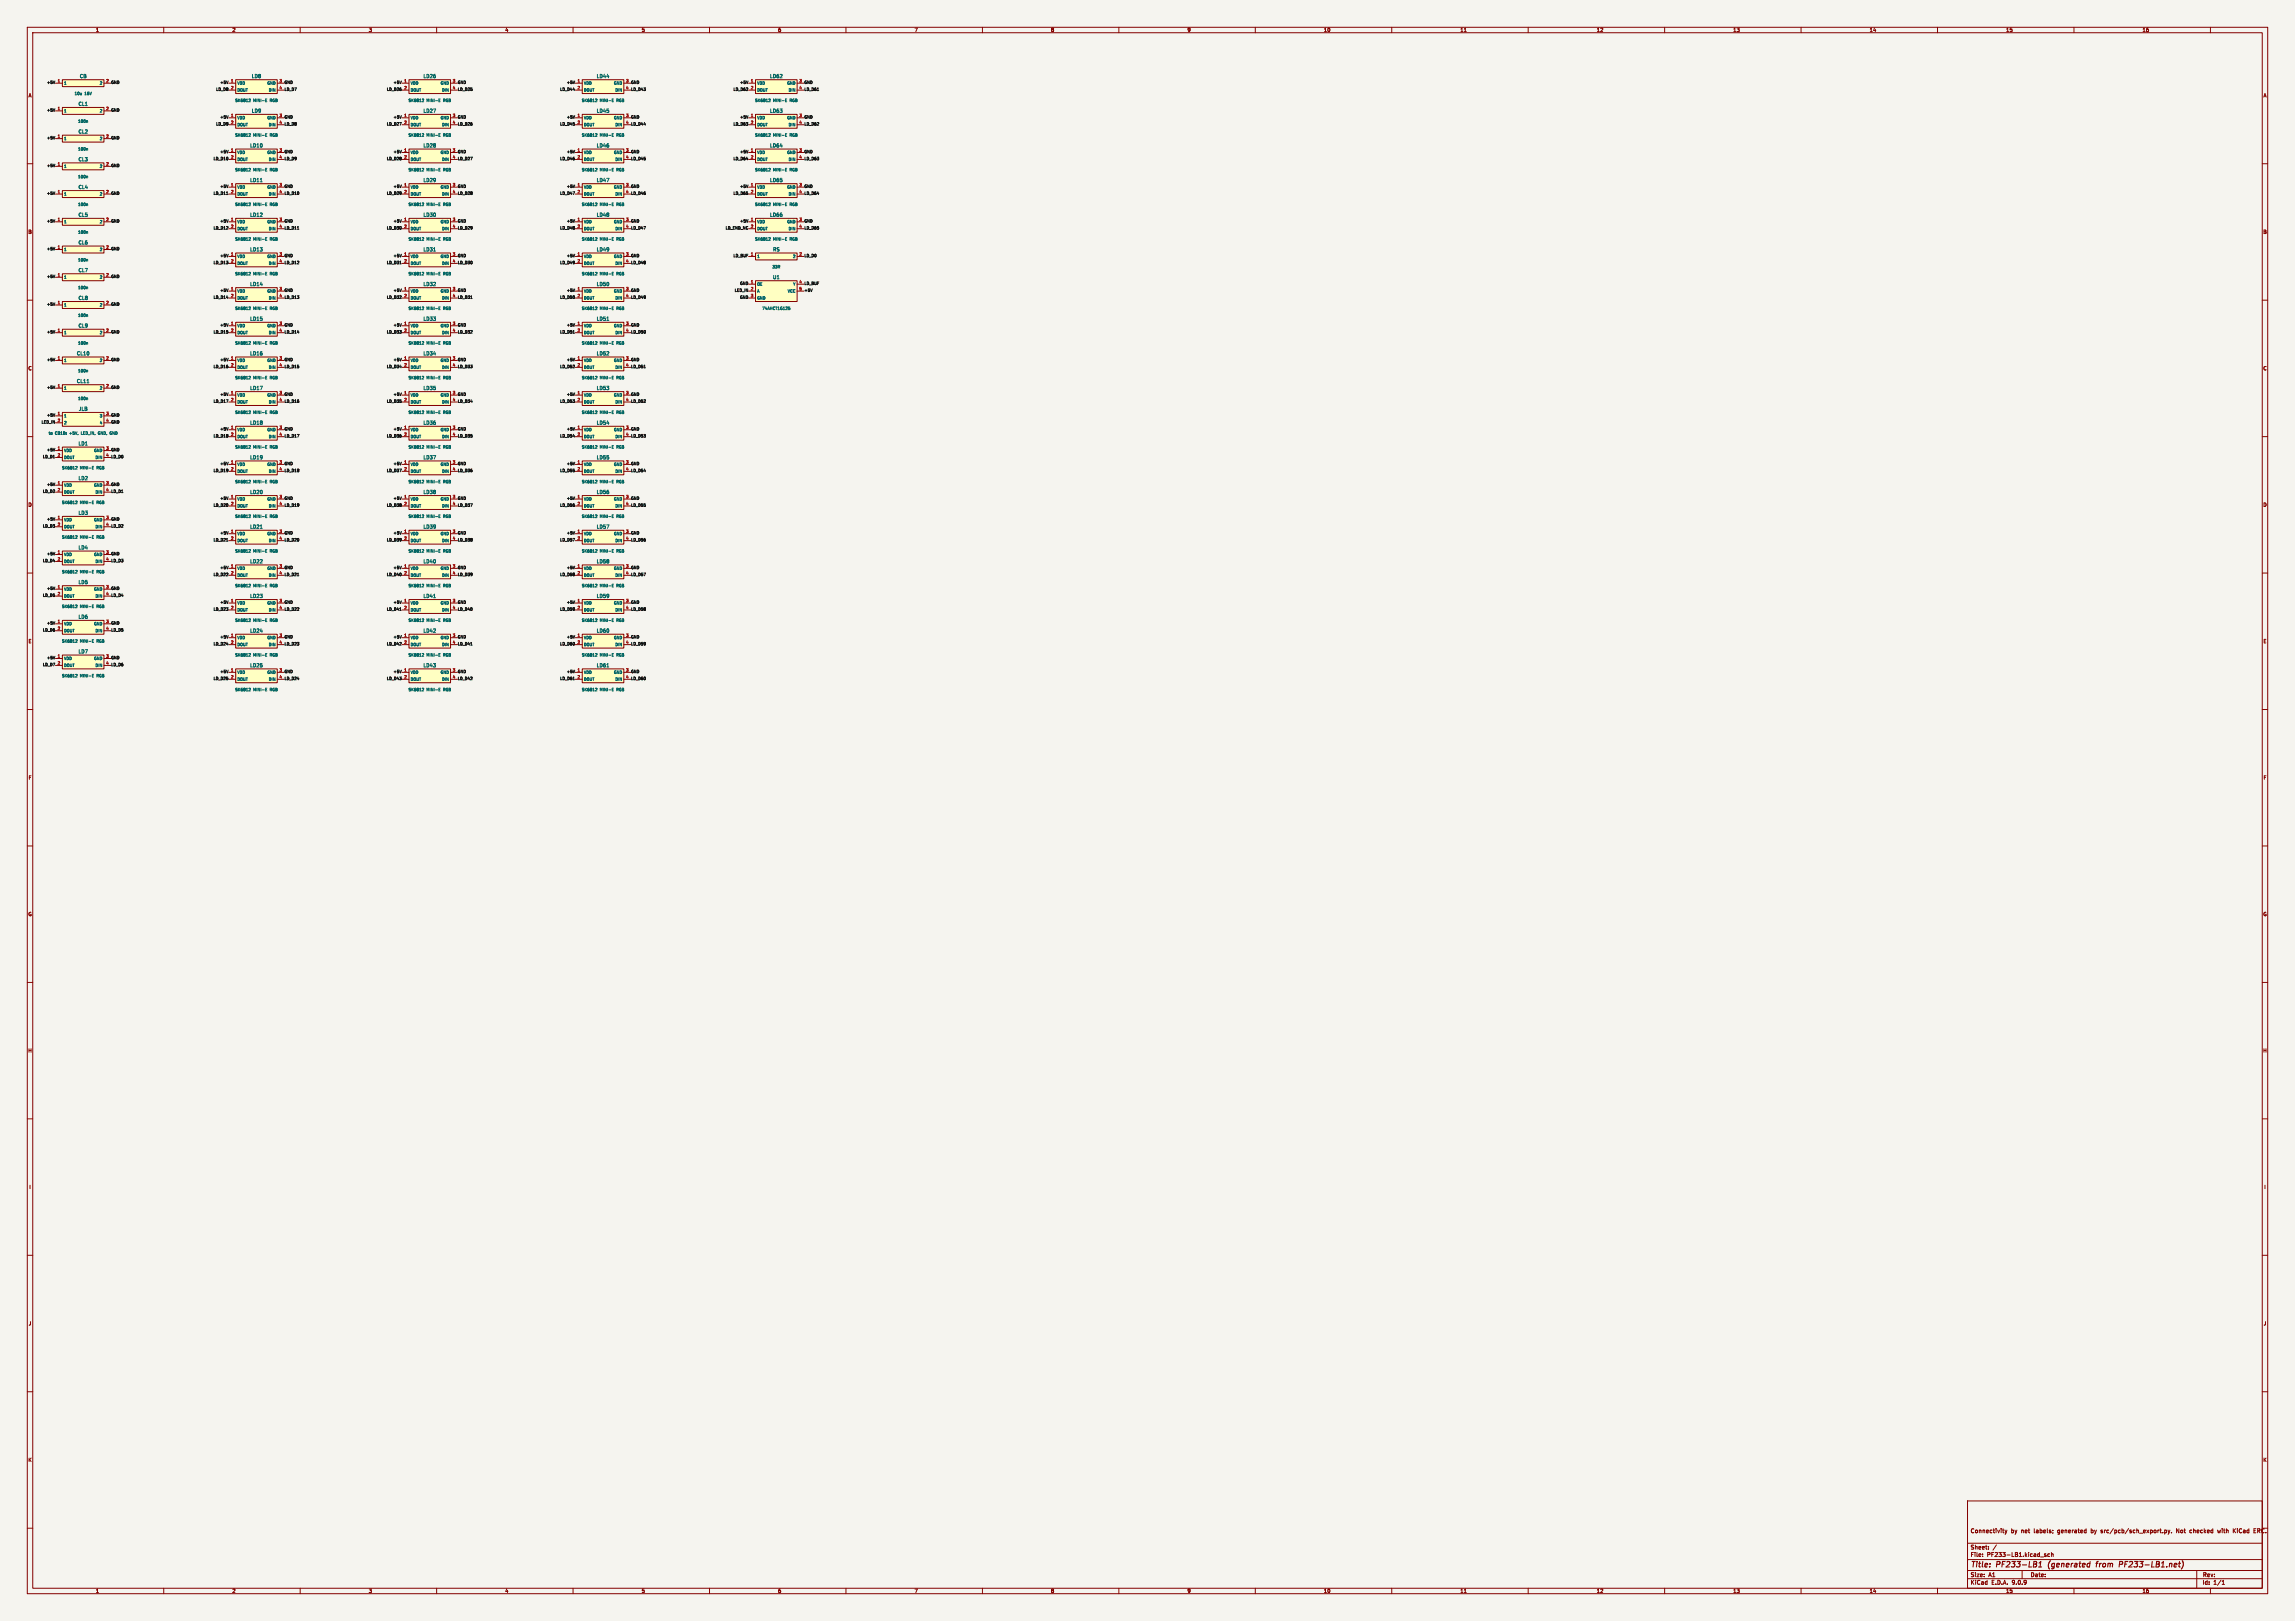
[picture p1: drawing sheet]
<svg xmlns="http://www.w3.org/2000/svg" width="841mm" height="594mm" viewBox="0 0 841 594" stroke-linecap="round" stroke-linejoin="round" font-family="sans-serif">
<defs><g id="words">
<g font-size="2.8" fill="#840000">
<text x="722" y="574.9">Title:</text>
<text x="731.7" y="574.9">PF233-LB1</text>
<text x="751.4" y="574.9">(generated</text>
<text x="769.8" y="574.9">from</text>
<text x="779" y="574.9">PF233-LB1.net)</text>
</g>
<g font-size="2.1" fill="#840000">
<text x="722" y="562">Connectivity</text>
<text x="736.9" y="562">by</text>
<text x="740.7" y="562">net</text>
<text x="745.5" y="562">labels;</text>
<text x="754.3" y="562">generated</text>
<text x="766.6" y="562">by</text>
<text x="770.4" y="562">src/pcb/sch_export.py.</text>
<text x="798.2" y="562">Not</text>
<text x="803.3" y="562">checked</text>
<text x="813.7" y="562">with</text>
<text x="819.5" y="562">KiCad</text>
<text x="827.2" y="562">ERC.</text>
<text x="722" y="568">Sheet:</text>
<text x="722" y="570.7">File:</text>
<text x="728.1" y="570.7">PF233-LB1.kicad_sch</text>
<text x="722" y="580.9">KiCad</text>
<text x="722" y="578.1">Size:</text>
<text x="728.7" y="578.1">A1</text>
<text x="729.7" y="580.9">E.D.A.</text>
<text x="737.3" y="580.9">9.0.9</text>
<text x="744" y="578.1">Date:</text>
<text x="807" y="578.3">Rev:</text>
<text x="807" y="580.9">Id:</text>
<text x="811.1" y="580.9">1/1</text>
</g>
<g font-size="1.8" fill="#840000">
<text x="35" y="11.9">1</text>
<text x="85" y="11.9">2</text>
<text x="135" y="11.9">3</text>
<text x="185" y="11.9">4</text>
<text x="235" y="11.9">5</text>
<text x="285" y="11.9">6</text>
<text x="335" y="11.9">7</text>
<text x="385" y="11.9">8</text>
<text x="435" y="11.9">9</text>
<text x="485" y="11.9">10</text>
<text x="535" y="11.9">11</text>
<text x="585" y="11.9">12</text>
<text x="635" y="11.9">13</text>
<text x="685" y="11.9">14</text>
<text x="735" y="11.9">15</text>
<text x="785" y="11.9">16</text>
<text x="10.3" y="35.9">A</text>
<text x="829.3" y="35.9">A</text>
<text x="10.3" y="85.9">B</text>
<text x="829.2" y="85.9">B</text>
<text x="10.3" y="135.9">C</text>
<text x="829.2" y="135.9">C</text>
<text x="10.3" y="185.9">D</text>
<text x="829.2" y="185.9">D</text>
<text x="10.3" y="235.9">E</text>
<text x="829.3" y="235.9">E</text>
<text x="10.3" y="285.9">F</text>
<text x="829.3" y="285.9">F</text>
<text x="10.3" y="335.9">G</text>
<text x="829.2" y="335.9">G</text>
<text x="10.2" y="385.9">H</text>
<text x="829.2" y="385.9">H</text>
<text x="10.6" y="435.9">I</text>
<text x="829.6" y="435.9">I</text>
<text x="10.4" y="485.9">J</text>
<text x="829.4" y="485.9">J</text>
<text x="10.3" y="535.9">K</text>
<text x="829.2" y="535.9">K</text>
<text x="35" y="583.9">1</text>
<text x="85" y="583.9">2</text>
<text x="135" y="583.9">3</text>
<text x="185" y="583.9">4</text>
<text x="235" y="583.9">5</text>
<text x="285" y="583.9">6</text>
<text x="335" y="583.9">7</text>
<text x="385" y="583.9">8</text>
<text x="435" y="583.9">9</text>
<text x="485" y="583.9">10</text>
<text x="535" y="583.9">11</text>
<text x="585" y="583.9">12</text>
<text x="635" y="583.9">13</text>
<text x="685" y="583.9">14</text>
<text x="735" y="583.9">15</text>
<text x="785" y="583.9">16</text>
</g>
<g font-size="1.8" fill="#006464">
<text x="29.1" y="28.8">CB</text>
<text x="92.1" y="28.8">LD8</text>
<text x="155" y="28.8">LD26</text>
<text x="218.5" y="28.8">LD44</text>
<text x="282" y="28.8">LD62</text>
<text x="28.6" y="39">CL1</text>
<text x="92.1" y="41.5">LD9</text>
<text x="155" y="41.5">LD27</text>
<text x="218.5" y="41.5">LD45</text>
<text x="282" y="41.5">LD63</text>
<text x="28.6" y="49.1">CL2</text>
<text x="28.6" y="59.3">CL3</text>
<text x="91.5" y="54.2">LD10</text>
<text x="155" y="54.2">LD28</text>
<text x="218.5" y="54.2">LD46</text>
<text x="282" y="54.2">LD64</text>
<text x="28.6" y="69.4">CL4</text>
<text x="91.5" y="66.9">LD11</text>
<text x="155" y="66.9">LD29</text>
<text x="218.5" y="66.9">LD47</text>
<text x="282" y="66.9">LD65</text>
<text x="28.6" y="79.6">CL5</text>
<text x="91.5" y="79.6">LD12</text>
<text x="155" y="79.6">LD30</text>
<text x="218.5" y="79.6">LD48</text>
<text x="282" y="79.6">LD66</text>
<text x="28.6" y="89.8">CL6</text>
<text x="91.5" y="92.3">LD13</text>
<text x="155" y="92.3">LD31</text>
<text x="218.5" y="92.3">LD49</text>
<text x="283.1" y="92.3">RS</text>
<text x="28.6" y="99.9">CL7</text>
<text x="91.5" y="105">LD14</text>
<text x="155" y="105">LD32</text>
<text x="218.5" y="105">LD50</text>
<text x="283.1" y="102.5">U1</text>
<text x="28.6" y="110.1">CL8</text>
<text x="91.5" y="117.7">LD15</text>
<text x="155" y="117.7">LD33</text>
<text x="218.5" y="117.7">LD51</text>
<text x="28.6" y="120.2">CL9</text>
<text x="28" y="130.4">CL10</text>
<text x="91.5" y="130.4">LD16</text>
<text x="155" y="130.4">LD34</text>
<text x="218.5" y="130.4">LD52</text>
<text x="28" y="140.6">CL11</text>
<text x="91.5" y="143.1">LD17</text>
<text x="155" y="143.1">LD35</text>
<text x="218.5" y="143.1">LD53</text>
<text x="28.7" y="150.7">JLB</text>
<text x="91.5" y="155.8">LD18</text>
<text x="155" y="155.8">LD36</text>
<text x="218.5" y="155.8">LD54</text>
<text x="28.6" y="163.4">LD1</text>
<text x="91.5" y="168.5">LD19</text>
<text x="155" y="168.5">LD37</text>
<text x="218.5" y="168.5">LD55</text>
<text x="28.6" y="176.1">LD2</text>
<text x="91.5" y="181.2">LD20</text>
<text x="155" y="181.2">LD38</text>
<text x="218.5" y="181.2">LD56</text>
<text x="28.6" y="188.8">LD3</text>
<text x="91.5" y="193.9">LD21</text>
<text x="155" y="193.9">LD39</text>
<text x="218.5" y="193.9">LD57</text>
<text x="28.6" y="201.5">LD4</text>
<text x="91.5" y="206.6">LD22</text>
<text x="155" y="206.6">LD40</text>
<text x="218.5" y="206.6">LD58</text>
<text x="28.6" y="214.2">LD5</text>
<text x="91.5" y="219.3">LD23</text>
<text x="155" y="219.3">LD41</text>
<text x="218.5" y="219.3">LD59</text>
<text x="28.6" y="226.9">LD6</text>
<text x="91.5" y="232">LD24</text>
<text x="155" y="232">LD42</text>
<text x="218.5" y="232">LD60</text>
<text x="28.6" y="239.6">LD7</text>
<text x="91.5" y="244.7">LD25</text>
<text x="155" y="244.7">LD43</text>
<text x="218.5" y="244.7">LD61</text>
</g>
<g font-size="1.4" fill="#0f0f0f">
<text x="17" y="30.9">+5V</text>
<text x="40.6" y="30.9">GND</text>
<text x="79" y="33.5">LD_D8</text>
<text x="80.5" y="30.9">+5V</text>
<text x="104.1" y="33.5">LD_D7</text>
<text x="104.1" y="30.9">GND</text>
<text x="141.6" y="33.5">LD_D26</text>
<text x="144" y="30.9">+5V</text>
<text x="167.6" y="30.9">GND</text>
<text x="167.6" y="33.5">LD_D25</text>
<text x="205.1" y="33.5">LD_D44</text>
<text x="207.5" y="30.9">+5V</text>
<text x="231.1" y="30.9">GND</text>
<text x="231.1" y="33.5">LD_D43</text>
<text x="268.6" y="33.5">LD_D62</text>
<text x="271" y="30.9">+5V</text>
<text x="294.6" y="33.5">LD_D61</text>
<text x="294.6" y="30.9">GND</text>
<text x="17" y="41.1">+5V</text>
<text x="40.6" y="41.1">GND</text>
<text x="79" y="46.2">LD_D9</text>
<text x="80.5" y="43.6">+5V</text>
<text x="104.1" y="46.2">LD_D8</text>
<text x="104.1" y="43.6">GND</text>
<text x="141.6" y="46.2">LD_D27</text>
<text x="144" y="43.6">+5V</text>
<text x="167.6" y="43.6">GND</text>
<text x="167.6" y="46.2">LD_D26</text>
<text x="205.1" y="46.2">LD_D45</text>
<text x="207.5" y="43.6">+5V</text>
<text x="231.1" y="43.6">GND</text>
<text x="231.1" y="46.2">LD_D44</text>
<text x="268.6" y="46.2">LD_D63</text>
<text x="271" y="43.6">+5V</text>
<text x="294.6" y="43.6">GND</text>
<text x="294.6" y="46.2">LD_D62</text>
<text x="17" y="51.3">+5V</text>
<text x="40.6" y="51.3">GND</text>
<text x="78.1" y="58.9">LD_D10</text>
<text x="80.5" y="56.3">+5V</text>
<text x="104.1" y="58.9">LD_D9</text>
<text x="104.1" y="56.3">GND</text>
<text x="141.6" y="58.9">LD_D28</text>
<text x="144" y="56.3">+5V</text>
<text x="167.6" y="56.3">GND</text>
<text x="167.6" y="58.9">LD_D27</text>
<text x="205.1" y="58.9">LD_D46</text>
<text x="207.5" y="56.3">+5V</text>
<text x="231.1" y="58.9">LD_D45</text>
<text x="231.1" y="56.3">GND</text>
<text x="268.6" y="58.9">LD_D64</text>
<text x="271" y="56.3">+5V</text>
<text x="294.6" y="56.3">GND</text>
<text x="294.6" y="58.9">LD_D63</text>
<text x="17" y="61.4">+5V</text>
<text x="40.6" y="61.4">GND</text>
<text x="17" y="71.6">+5V</text>
<text x="40.6" y="71.6">GND</text>
<text x="78.1" y="71.6">LD_D11</text>
<text x="80.5" y="69">+5V</text>
<text x="104.1" y="71.6">LD_D10</text>
<text x="104.1" y="69">GND</text>
<text x="141.6" y="71.6">LD_D29</text>
<text x="144" y="69">+5V</text>
<text x="167.6" y="69">GND</text>
<text x="167.6" y="71.6">LD_D28</text>
<text x="205.1" y="71.6">LD_D47</text>
<text x="207.5" y="69">+5V</text>
<text x="231.1" y="69">GND</text>
<text x="231.1" y="71.6">LD_D46</text>
<text x="268.6" y="71.6">LD_D65</text>
<text x="271" y="69">+5V</text>
<text x="294.6" y="71.6">LD_D64</text>
<text x="294.6" y="69">GND</text>
<text x="17" y="81.7">+5V</text>
<text x="40.6" y="81.7">GND</text>
<text x="80.5" y="81.7">+5V</text>
<text x="104.1" y="81.7">GND</text>
<text x="144" y="81.7">+5V</text>
<text x="167.6" y="81.7">GND</text>
<text x="207.5" y="81.7">+5V</text>
<text x="231.1" y="81.7">GND</text>
<text x="271" y="81.7">+5V</text>
<text x="294.6" y="81.7">GND</text>
<text x="78.1" y="84.3">LD_D12</text>
<text x="104.1" y="84.3">LD_D11</text>
<text x="141.6" y="84.3">LD_D30</text>
<text x="167.6" y="84.3">LD_D29</text>
<text x="205.1" y="84.3">LD_D48</text>
<text x="231.1" y="84.3">LD_D47</text>
<text x="265.7" y="84.3">LD_END_NC</text>
<text x="294.6" y="84.3">LD_D65</text>
<text x="17" y="91.9">+5V</text>
<text x="40.6" y="91.9">GND</text>
<text x="80.5" y="94.4">+5V</text>
<text x="104.1" y="94.4">GND</text>
<text x="144" y="94.4">+5V</text>
<text x="167.6" y="94.4">GND</text>
<text x="207.5" y="94.4">+5V</text>
<text x="231.1" y="94.4">GND</text>
<text x="268.6" y="94.4">LD_BUF</text>
<text x="294.6" y="94.4">LD_D0</text>
<text x="78.1" y="97">LD_D13</text>
<text x="104.1" y="97">LD_D12</text>
<text x="141.6" y="97">LD_D31</text>
<text x="167.6" y="97">LD_D30</text>
<text x="205.1" y="97">LD_D49</text>
<text x="231.1" y="97">LD_D48</text>
<text x="17" y="102.1">+5V</text>
<text x="40.6" y="102.1">GND</text>
<text x="80.5" y="107.1">+5V</text>
<text x="104.1" y="107.1">GND</text>
<text x="144" y="107.1">+5V</text>
<text x="167.6" y="107.1">GND</text>
<text x="207.5" y="107.1">+5V</text>
<text x="231.1" y="107.1">GND</text>
<text x="269.1" y="107.1">LED_IN</text>
<text x="271" y="104.6">GND</text>
<text x="294.6" y="104.6">LD_BUF</text>
<text x="294.6" y="107.1">+5V</text>
<text x="17" y="112.2">+5V</text>
<text x="40.6" y="112.2">GND</text>
<text x="78.1" y="109.7">LD_D14</text>
<text x="104.1" y="109.7">LD_D13</text>
<text x="141.6" y="109.7">LD_D32</text>
<text x="167.6" y="109.7">LD_D31</text>
<text x="205.1" y="109.7">LD_D50</text>
<text x="231.1" y="109.7">LD_D49</text>
<text x="271" y="109.7">GND</text>
<text x="80.5" y="119.8">+5V</text>
<text x="104.1" y="119.8">GND</text>
<text x="144" y="119.8">+5V</text>
<text x="167.6" y="119.8">GND</text>
<text x="207.5" y="119.8">+5V</text>
<text x="231.1" y="119.8">GND</text>
<text x="17" y="122.4">+5V</text>
<text x="40.6" y="122.4">GND</text>
<text x="78.1" y="122.4">LD_D15</text>
<text x="104.1" y="122.4">LD_D14</text>
<text x="141.6" y="122.4">LD_D33</text>
<text x="167.6" y="122.4">LD_D32</text>
<text x="205.1" y="122.4">LD_D51</text>
<text x="231.1" y="122.4">LD_D50</text>
<text x="17" y="132.5">+5V</text>
<text x="40.6" y="132.5">GND</text>
<text x="78.1" y="135.1">LD_D16</text>
<text x="80.5" y="132.5">+5V</text>
<text x="104.1" y="135.1">LD_D15</text>
<text x="104.1" y="132.5">GND</text>
<text x="141.6" y="135.1">LD_D34</text>
<text x="144" y="132.5">+5V</text>
<text x="167.6" y="132.5">GND</text>
<text x="167.6" y="135.1">LD_D33</text>
<text x="205.1" y="135.1">LD_D52</text>
<text x="207.5" y="132.5">+5V</text>
<text x="231.1" y="135.1">LD_D51</text>
<text x="231.1" y="132.5">GND</text>
<text x="17" y="142.7">+5V</text>
<text x="40.6" y="142.7">GND</text>
<text x="78.1" y="147.8">LD_D17</text>
<text x="80.5" y="145.2">+5V</text>
<text x="104.1" y="147.8">LD_D16</text>
<text x="104.1" y="145.2">GND</text>
<text x="141.6" y="147.8">LD_D35</text>
<text x="144" y="145.2">+5V</text>
<text x="167.6" y="147.8">LD_D34</text>
<text x="167.6" y="145.2">GND</text>
<text x="205.1" y="147.8">LD_D53</text>
<text x="207.5" y="145.2">+5V</text>
<text x="231.1" y="145.2">GND</text>
<text x="231.1" y="147.8">LD_D52</text>
<text x="15.1" y="155.4">LED_IN</text>
<text x="17" y="152.9">+5V</text>
<text x="40.6" y="155.4">GND</text>
<text x="40.6" y="152.9">GND</text>
<text x="78.1" y="160.5">LD_D18</text>
<text x="80.5" y="157.9">+5V</text>
<text x="104.1" y="160.5">LD_D17</text>
<text x="104.1" y="157.9">GND</text>
<text x="141.6" y="160.5">LD_D36</text>
<text x="144" y="157.9">+5V</text>
<text x="167.6" y="160.5">LD_D35</text>
<text x="167.6" y="157.9">GND</text>
<text x="205.1" y="160.5">LD_D54</text>
<text x="207.5" y="157.9">+5V</text>
<text x="231.1" y="160.5">LD_D53</text>
<text x="231.1" y="157.9">GND</text>
<text x="17" y="165.6">+5V</text>
<text x="40.6" y="165.6">GND</text>
<text x="15.5" y="168.1">LD_D1</text>
<text x="40.6" y="168.1">LD_D0</text>
<text x="78.1" y="173.2">LD_D19</text>
<text x="80.5" y="170.6">+5V</text>
<text x="104.1" y="173.2">LD_D18</text>
<text x="104.1" y="170.6">GND</text>
<text x="141.6" y="173.2">LD_D37</text>
<text x="144" y="170.6">+5V</text>
<text x="167.6" y="170.6">GND</text>
<text x="167.6" y="173.2">LD_D36</text>
<text x="205.1" y="173.2">LD_D55</text>
<text x="207.5" y="170.6">+5V</text>
<text x="231.1" y="173.2">LD_D54</text>
<text x="231.1" y="170.6">GND</text>
<text x="17" y="178.3">+5V</text>
<text x="40.6" y="178.3">GND</text>
<text x="15.5" y="180.8">LD_D2</text>
<text x="40.6" y="180.8">LD_D1</text>
<text x="78.1" y="185.9">LD_D20</text>
<text x="80.5" y="183.3">+5V</text>
<text x="104.1" y="183.3">GND</text>
<text x="104.1" y="185.9">LD_D19</text>
<text x="141.6" y="185.9">LD_D38</text>
<text x="144" y="183.3">+5V</text>
<text x="167.6" y="183.3">GND</text>
<text x="167.6" y="185.9">LD_D37</text>
<text x="205.1" y="185.9">LD_D56</text>
<text x="207.5" y="183.3">+5V</text>
<text x="231.1" y="185.9">LD_D55</text>
<text x="231.1" y="183.3">GND</text>
<text x="17" y="191">+5V</text>
<text x="40.6" y="191">GND</text>
<text x="15.5" y="193.5">LD_D3</text>
<text x="40.6" y="193.5">LD_D2</text>
<text x="80.5" y="196">+5V</text>
<text x="104.1" y="196">GND</text>
<text x="144" y="196">+5V</text>
<text x="167.6" y="196">GND</text>
<text x="207.5" y="196">+5V</text>
<text x="231.1" y="196">GND</text>
<text x="17" y="203.7">+5V</text>
<text x="40.6" y="203.7">GND</text>
<text x="78.1" y="198.6">LD_D21</text>
<text x="104.1" y="198.6">LD_D20</text>
<text x="141.6" y="198.6">LD_D39</text>
<text x="167.6" y="198.6">LD_D38</text>
<text x="205.1" y="198.6">LD_D57</text>
<text x="231.1" y="198.6">LD_D56</text>
<text x="15.5" y="206.2">LD_D4</text>
<text x="40.6" y="206.2">LD_D3</text>
<text x="80.5" y="208.7">+5V</text>
<text x="104.1" y="208.7">GND</text>
<text x="144" y="208.7">+5V</text>
<text x="167.6" y="208.7">GND</text>
<text x="207.5" y="208.7">+5V</text>
<text x="231.1" y="208.7">GND</text>
<text x="78.1" y="211.3">LD_D22</text>
<text x="104.1" y="211.3">LD_D21</text>
<text x="141.6" y="211.3">LD_D40</text>
<text x="167.6" y="211.3">LD_D39</text>
<text x="205.1" y="211.3">LD_D58</text>
<text x="231.1" y="211.3">LD_D57</text>
<text x="15.5" y="218.9">LD_D5</text>
<text x="17" y="216.4">+5V</text>
<text x="40.6" y="218.9">LD_D4</text>
<text x="40.6" y="216.4">GND</text>
<text x="80.5" y="221.4">+5V</text>
<text x="104.1" y="221.4">GND</text>
<text x="144" y="221.4">+5V</text>
<text x="167.6" y="221.4">GND</text>
<text x="207.5" y="221.4">+5V</text>
<text x="231.1" y="221.4">GND</text>
<text x="78.1" y="224">LD_D23</text>
<text x="104.1" y="224">LD_D22</text>
<text x="141.6" y="224">LD_D41</text>
<text x="167.6" y="224">LD_D40</text>
<text x="205.1" y="224">LD_D59</text>
<text x="231.1" y="224">LD_D58</text>
<text x="15.5" y="231.6">LD_D6</text>
<text x="17" y="229.1">+5V</text>
<text x="40.6" y="229.1">GND</text>
<text x="40.6" y="231.6">LD_D5</text>
<text x="78.1" y="236.7">LD_D24</text>
<text x="80.5" y="234.1">+5V</text>
<text x="104.1" y="236.7">LD_D23</text>
<text x="104.1" y="234.1">GND</text>
<text x="141.6" y="236.7">LD_D42</text>
<text x="144" y="234.1">+5V</text>
<text x="167.6" y="236.7">LD_D41</text>
<text x="167.6" y="234.1">GND</text>
<text x="205.1" y="236.7">LD_D60</text>
<text x="207.5" y="234.1">+5V</text>
<text x="231.1" y="236.7">LD_D59</text>
<text x="231.1" y="234.1">GND</text>
<text x="15.5" y="244.3">LD_D7</text>
<text x="17" y="241.8">+5V</text>
<text x="40.6" y="244.3">LD_D6</text>
<text x="40.6" y="241.8">GND</text>
<text x="78.1" y="249.4">LD_D25</text>
<text x="80.5" y="246.8">+5V</text>
<text x="104.1" y="249.4">LD_D24</text>
<text x="104.1" y="246.8">GND</text>
<text x="141.6" y="249.4">LD_D43</text>
<text x="144" y="246.8">+5V</text>
<text x="167.6" y="246.8">GND</text>
<text x="167.6" y="249.4">LD_D42</text>
<text x="205.1" y="249.4">LD_D61</text>
<text x="207.5" y="246.8">+5V</text>
<text x="231.1" y="249.4">LD_D60</text>
<text x="231.1" y="246.8">GND</text>
</g>
<g font-size="1.4" fill="#a90000">
<text x="21" y="30.2">1</text>
<text x="38.8" y="30.2">2</text>
<text x="84.5" y="30.2">1</text>
<text x="84.5" y="32.8">2</text>
<text x="102.3" y="30.2">3</text>
<text x="102.3" y="32.8">4</text>
<text x="148" y="30.2">1</text>
<text x="148" y="32.8">2</text>
<text x="165.8" y="30.2">3</text>
<text x="165.8" y="32.8">4</text>
<text x="211.5" y="30.2">1</text>
<text x="211.5" y="32.8">2</text>
<text x="229.3" y="30.2">3</text>
<text x="229.3" y="32.8">4</text>
<text x="275" y="30.2">1</text>
<text x="275" y="32.8">2</text>
<text x="292.8" y="30.2">3</text>
<text x="292.8" y="32.8">4</text>
<text x="21" y="40.4">1</text>
<text x="38.8" y="40.4">2</text>
<text x="84.5" y="42.9">1</text>
<text x="84.5" y="45.5">2</text>
<text x="102.3" y="42.9">3</text>
<text x="102.3" y="45.5">4</text>
<text x="148" y="42.9">1</text>
<text x="148" y="45.5">2</text>
<text x="165.8" y="42.9">3</text>
<text x="165.8" y="45.5">4</text>
<text x="211.5" y="42.9">1</text>
<text x="211.5" y="45.5">2</text>
<text x="229.3" y="42.9">3</text>
<text x="229.3" y="45.5">4</text>
<text x="275" y="42.9">1</text>
<text x="275" y="45.5">2</text>
<text x="292.8" y="42.9">3</text>
<text x="292.8" y="45.5">4</text>
<text x="21" y="50.5">1</text>
<text x="38.8" y="50.5">2</text>
<text x="84.5" y="55.6">1</text>
<text x="84.5" y="58.2">2</text>
<text x="102.3" y="55.6">3</text>
<text x="102.3" y="58.2">4</text>
<text x="148" y="55.6">1</text>
<text x="148" y="58.2">2</text>
<text x="165.8" y="55.6">3</text>
<text x="165.8" y="58.2">4</text>
<text x="211.5" y="55.6">1</text>
<text x="211.5" y="58.2">2</text>
<text x="229.3" y="55.6">3</text>
<text x="229.3" y="58.2">4</text>
<text x="275" y="55.6">1</text>
<text x="275" y="58.2">2</text>
<text x="292.8" y="55.6">3</text>
<text x="292.8" y="58.2">4</text>
<text x="21" y="60.7">1</text>
<text x="38.8" y="60.7">2</text>
<text x="21" y="70.9">1</text>
<text x="38.8" y="70.9">2</text>
<text x="84.5" y="68.3">1</text>
<text x="84.5" y="70.9">2</text>
<text x="102.3" y="68.3">3</text>
<text x="102.3" y="70.9">4</text>
<text x="148" y="68.3">1</text>
<text x="148" y="70.9">2</text>
<text x="165.8" y="68.3">3</text>
<text x="165.8" y="70.9">4</text>
<text x="211.5" y="68.3">1</text>
<text x="211.5" y="70.9">2</text>
<text x="229.3" y="68.3">3</text>
<text x="229.3" y="70.9">4</text>
<text x="275" y="68.3">1</text>
<text x="275" y="70.9">2</text>
<text x="292.8" y="68.3">3</text>
<text x="292.8" y="70.9">4</text>
<text x="21" y="81">1</text>
<text x="38.8" y="81">2</text>
<text x="84.5" y="81">1</text>
<text x="84.5" y="83.6">2</text>
<text x="102.3" y="81">3</text>
<text x="102.3" y="83.6">4</text>
<text x="148" y="81">1</text>
<text x="148" y="83.6">2</text>
<text x="165.8" y="81">3</text>
<text x="165.8" y="83.6">4</text>
<text x="211.5" y="81">1</text>
<text x="211.5" y="83.6">2</text>
<text x="229.3" y="81">3</text>
<text x="229.3" y="83.6">4</text>
<text x="275" y="81">1</text>
<text x="275" y="83.6">2</text>
<text x="292.8" y="81">3</text>
<text x="292.8" y="83.6">4</text>
<text x="21" y="91.2">1</text>
<text x="38.8" y="91.2">2</text>
<text x="84.5" y="93.7">1</text>
<text x="102.3" y="93.7">3</text>
<text x="148" y="93.7">1</text>
<text x="165.8" y="93.7">3</text>
<text x="211.5" y="93.7">1</text>
<text x="229.3" y="93.7">3</text>
<text x="275" y="93.7">1</text>
<text x="292.8" y="93.7">2</text>
<text x="21" y="101.3">1</text>
<text x="38.8" y="101.3">2</text>
<text x="84.5" y="96.3">2</text>
<text x="102.3" y="96.3">4</text>
<text x="148" y="96.3">2</text>
<text x="165.8" y="96.3">4</text>
<text x="211.5" y="96.3">2</text>
<text x="229.3" y="96.3">4</text>
<text x="84.5" y="106.4">1</text>
<text x="102.3" y="106.4">3</text>
<text x="148" y="106.4">1</text>
<text x="165.8" y="106.4">3</text>
<text x="211.5" y="106.4">1</text>
<text x="229.3" y="106.4">3</text>
<text x="275" y="103.9">1</text>
<text x="275" y="106.4">2</text>
<text x="292.8" y="103.9">4</text>
<text x="292.8" y="106.4">5</text>
<text x="21" y="111.5">1</text>
<text x="38.8" y="111.5">2</text>
<text x="84.5" y="109">2</text>
<text x="102.3" y="109">4</text>
<text x="148" y="109">2</text>
<text x="165.8" y="109">4</text>
<text x="211.5" y="109">2</text>
<text x="229.3" y="109">4</text>
<text x="275" y="109">3</text>
<text x="84.5" y="119.1">1</text>
<text x="102.3" y="119.1">3</text>
<text x="148" y="119.1">1</text>
<text x="165.8" y="119.1">3</text>
<text x="211.5" y="119.1">1</text>
<text x="229.3" y="119.1">3</text>
<text x="21" y="121.7">1</text>
<text x="38.8" y="121.7">2</text>
<text x="84.5" y="121.7">2</text>
<text x="102.3" y="121.7">4</text>
<text x="148" y="121.7">2</text>
<text x="165.8" y="121.7">4</text>
<text x="211.5" y="121.7">2</text>
<text x="229.3" y="121.7">4</text>
<text x="21" y="131.8">1</text>
<text x="38.8" y="131.8">2</text>
<text x="84.5" y="131.8">1</text>
<text x="102.3" y="131.8">3</text>
<text x="148" y="131.8">1</text>
<text x="165.8" y="131.8">3</text>
<text x="211.5" y="131.8">1</text>
<text x="229.3" y="131.8">3</text>
<text x="84.5" y="134.4">2</text>
<text x="102.3" y="134.4">4</text>
<text x="148" y="134.4">2</text>
<text x="165.8" y="134.4">4</text>
<text x="211.5" y="134.4">2</text>
<text x="229.3" y="134.4">4</text>
<text x="21" y="142">1</text>
<text x="38.8" y="142">2</text>
<text x="84.5" y="144.5">1</text>
<text x="84.5" y="147.1">2</text>
<text x="102.3" y="144.5">3</text>
<text x="102.3" y="147.1">4</text>
<text x="148" y="144.5">1</text>
<text x="148" y="147.1">2</text>
<text x="165.8" y="144.5">3</text>
<text x="165.8" y="147.1">4</text>
<text x="211.5" y="144.5">1</text>
<text x="211.5" y="147.1">2</text>
<text x="229.3" y="144.5">3</text>
<text x="229.3" y="147.1">4</text>
<text x="21" y="152.1">1</text>
<text x="21" y="154.7">2</text>
<text x="38.8" y="152.1">3</text>
<text x="38.8" y="154.7">4</text>
<text x="84.5" y="157.2">1</text>
<text x="84.5" y="159.8">2</text>
<text x="102.3" y="157.2">3</text>
<text x="102.3" y="159.8">4</text>
<text x="148" y="157.2">1</text>
<text x="148" y="159.8">2</text>
<text x="165.8" y="157.2">3</text>
<text x="165.8" y="159.8">4</text>
<text x="211.5" y="157.2">1</text>
<text x="211.5" y="159.8">2</text>
<text x="229.3" y="157.2">3</text>
<text x="229.3" y="159.8">4</text>
<text x="21" y="164.8">1</text>
<text x="21" y="167.4">2</text>
<text x="38.8" y="164.8">3</text>
<text x="38.8" y="167.4">4</text>
<text x="84.5" y="169.9">1</text>
<text x="84.5" y="172.5">2</text>
<text x="102.3" y="169.9">3</text>
<text x="102.3" y="172.5">4</text>
<text x="148" y="169.9">1</text>
<text x="148" y="172.5">2</text>
<text x="165.8" y="169.9">3</text>
<text x="165.8" y="172.5">4</text>
<text x="211.5" y="169.9">1</text>
<text x="211.5" y="172.5">2</text>
<text x="229.3" y="169.9">3</text>
<text x="229.3" y="172.5">4</text>
<text x="21" y="177.5">1</text>
<text x="38.8" y="177.5">3</text>
<text x="21" y="180.1">2</text>
<text x="38.8" y="180.1">4</text>
<text x="84.5" y="182.6">1</text>
<text x="84.5" y="185.2">2</text>
<text x="102.3" y="182.6">3</text>
<text x="102.3" y="185.2">4</text>
<text x="148" y="182.6">1</text>
<text x="148" y="185.2">2</text>
<text x="165.8" y="182.6">3</text>
<text x="165.8" y="185.2">4</text>
<text x="211.5" y="182.6">1</text>
<text x="211.5" y="185.2">2</text>
<text x="229.3" y="182.6">3</text>
<text x="229.3" y="185.2">4</text>
<text x="21" y="190.2">1</text>
<text x="38.8" y="190.2">3</text>
<text x="21" y="192.8">2</text>
<text x="38.8" y="192.8">4</text>
<text x="84.5" y="195.3">1</text>
<text x="84.5" y="197.9">2</text>
<text x="102.3" y="195.3">3</text>
<text x="102.3" y="197.9">4</text>
<text x="148" y="195.3">1</text>
<text x="148" y="197.9">2</text>
<text x="165.8" y="195.3">3</text>
<text x="165.8" y="197.9">4</text>
<text x="211.5" y="195.3">1</text>
<text x="211.5" y="197.9">2</text>
<text x="229.3" y="195.3">3</text>
<text x="229.3" y="197.9">4</text>
<text x="21" y="202.9">1</text>
<text x="38.8" y="202.9">3</text>
<text x="21" y="205.5">2</text>
<text x="38.8" y="205.5">4</text>
<text x="84.5" y="208">1</text>
<text x="102.3" y="208">3</text>
<text x="148" y="208">1</text>
<text x="165.8" y="208">3</text>
<text x="211.5" y="208">1</text>
<text x="229.3" y="208">3</text>
<text x="21" y="215.6">1</text>
<text x="38.8" y="215.6">3</text>
<text x="84.5" y="210.6">2</text>
<text x="102.3" y="210.6">4</text>
<text x="148" y="210.6">2</text>
<text x="165.8" y="210.6">4</text>
<text x="211.5" y="210.6">2</text>
<text x="229.3" y="210.6">4</text>
<text x="21" y="218.2">2</text>
<text x="38.8" y="218.2">4</text>
<text x="84.5" y="220.7">1</text>
<text x="102.3" y="220.7">3</text>
<text x="148" y="220.7">1</text>
<text x="165.8" y="220.7">3</text>
<text x="211.5" y="220.7">1</text>
<text x="229.3" y="220.7">3</text>
<text x="84.5" y="223.3">2</text>
<text x="102.3" y="223.3">4</text>
<text x="148" y="223.3">2</text>
<text x="165.8" y="223.3">4</text>
<text x="211.5" y="223.3">2</text>
<text x="229.3" y="223.3">4</text>
<text x="21" y="228.3">1</text>
<text x="21" y="230.9">2</text>
<text x="38.8" y="228.3">3</text>
<text x="38.8" y="230.9">4</text>
<text x="84.5" y="233.4">1</text>
<text x="102.3" y="233.4">3</text>
<text x="148" y="233.4">1</text>
<text x="165.8" y="233.4">3</text>
<text x="211.5" y="233.4">1</text>
<text x="229.3" y="233.4">3</text>
<text x="84.5" y="236">2</text>
<text x="102.3" y="236">4</text>
<text x="148" y="236">2</text>
<text x="165.8" y="236">4</text>
<text x="211.5" y="236">2</text>
<text x="229.3" y="236">4</text>
<text x="21" y="241">1</text>
<text x="21" y="243.6">2</text>
<text x="38.8" y="241">3</text>
<text x="38.8" y="243.6">4</text>
<text x="84.5" y="246.1">1</text>
<text x="84.5" y="248.7">2</text>
<text x="102.3" y="246.1">3</text>
<text x="102.3" y="248.7">4</text>
<text x="148" y="246.1">1</text>
<text x="148" y="248.7">2</text>
<text x="165.8" y="246.1">3</text>
<text x="165.8" y="248.7">4</text>
<text x="211.5" y="246.1">1</text>
<text x="211.5" y="248.7">2</text>
<text x="229.3" y="246.1">3</text>
<text x="229.3" y="248.7">4</text>
</g>
<g font-size="1.4" fill="#006464">
<text x="23.4" y="31.2">1</text>
<text x="27.2" y="35">10u</text>
<text x="31" y="35">16V</text>
<text x="36.4" y="31.2">2</text>
<text x="86.9" y="31.2">VDD</text>
<text x="86.9" y="33.7">DOUT</text>
<text x="97.8" y="31.2">GND</text>
<text x="98.3" y="33.7">DIN</text>
<text x="150.4" y="31.2">VDD</text>
<text x="150.4" y="33.7">DOUT</text>
<text x="161.3" y="31.2">GND</text>
<text x="161.8" y="33.7">DIN</text>
<text x="213.9" y="31.2">VDD</text>
<text x="213.9" y="33.7">DOUT</text>
<text x="224.8" y="31.2">GND</text>
<text x="225.3" y="33.7">DIN</text>
<text x="277.4" y="31.2">VDD</text>
<text x="277.4" y="33.7">DOUT</text>
<text x="288.3" y="31.2">GND</text>
<text x="288.8" y="33.7">DIN</text>
<text x="23.4" y="41.4">1</text>
<text x="36.4" y="41.4">2</text>
<text x="86.1" y="37.6">SK6812</text>
<text x="92.8" y="37.6">MINI-E</text>
<text x="99.2" y="37.6">RGB</text>
<text x="149.6" y="37.6">SK6812</text>
<text x="156.3" y="37.6">MINI-E</text>
<text x="162.7" y="37.6">RGB</text>
<text x="213.1" y="37.6">SK6812</text>
<text x="219.8" y="37.6">MINI-E</text>
<text x="226.2" y="37.6">RGB</text>
<text x="276.6" y="37.6">SK6812</text>
<text x="283.3" y="37.6">MINI-E</text>
<text x="289.7" y="37.6">RGB</text>
<text x="28.5" y="45.2">100n</text>
<text x="86.9" y="43.9">VDD</text>
<text x="86.9" y="46.4">DOUT</text>
<text x="97.8" y="43.9">GND</text>
<text x="98.3" y="46.4">DIN</text>
<text x="150.4" y="43.9">VDD</text>
<text x="150.4" y="46.4">DOUT</text>
<text x="161.3" y="43.9">GND</text>
<text x="161.8" y="46.4">DIN</text>
<text x="213.9" y="43.9">VDD</text>
<text x="213.9" y="46.4">DOUT</text>
<text x="224.8" y="43.9">GND</text>
<text x="225.3" y="46.4">DIN</text>
<text x="277.4" y="43.9">VDD</text>
<text x="277.4" y="46.4">DOUT</text>
<text x="288.3" y="43.9">GND</text>
<text x="288.8" y="46.4">DIN</text>
<text x="23.4" y="51.5">1</text>
<text x="36.4" y="51.5">2</text>
<text x="86.1" y="50.3">SK6812</text>
<text x="92.8" y="50.3">MINI-E</text>
<text x="99.2" y="50.3">RGB</text>
<text x="149.6" y="50.3">SK6812</text>
<text x="156.3" y="50.3">MINI-E</text>
<text x="162.7" y="50.3">RGB</text>
<text x="213.1" y="50.3">SK6812</text>
<text x="219.8" y="50.3">MINI-E</text>
<text x="226.2" y="50.3">RGB</text>
<text x="276.6" y="50.3">SK6812</text>
<text x="283.3" y="50.3">MINI-E</text>
<text x="289.7" y="50.3">RGB</text>
<text x="28.5" y="55.3">100n</text>
<text x="86.9" y="56.6">VDD</text>
<text x="86.9" y="59.1">DOUT</text>
<text x="97.8" y="56.6">GND</text>
<text x="98.3" y="59.1">DIN</text>
<text x="150.4" y="56.6">VDD</text>
<text x="150.4" y="59.1">DOUT</text>
<text x="161.3" y="56.6">GND</text>
<text x="161.8" y="59.1">DIN</text>
<text x="213.9" y="56.6">VDD</text>
<text x="213.9" y="59.1">DOUT</text>
<text x="224.8" y="56.6">GND</text>
<text x="225.3" y="59.1">DIN</text>
<text x="277.4" y="56.6">VDD</text>
<text x="277.4" y="59.1">DOUT</text>
<text x="288.3" y="56.6">GND</text>
<text x="288.8" y="59.1">DIN</text>
<text x="23.4" y="61.7">1</text>
<text x="28.5" y="65.5">100n</text>
<text x="36.4" y="61.7">2</text>
<text x="86.1" y="63">SK6812</text>
<text x="92.8" y="63">MINI-E</text>
<text x="99.2" y="63">RGB</text>
<text x="149.6" y="63">SK6812</text>
<text x="156.3" y="63">MINI-E</text>
<text x="162.7" y="63">RGB</text>
<text x="213.1" y="63">SK6812</text>
<text x="219.8" y="63">MINI-E</text>
<text x="226.2" y="63">RGB</text>
<text x="276.6" y="63">SK6812</text>
<text x="283.3" y="63">MINI-E</text>
<text x="289.7" y="63">RGB</text>
<text x="23.4" y="71.8">1</text>
<text x="36.4" y="71.8">2</text>
<text x="86.9" y="69.3">VDD</text>
<text x="86.9" y="71.8">DOUT</text>
<text x="97.8" y="69.3">GND</text>
<text x="98.3" y="71.8">DIN</text>
<text x="150.4" y="69.3">VDD</text>
<text x="150.4" y="71.8">DOUT</text>
<text x="161.3" y="69.3">GND</text>
<text x="161.8" y="71.8">DIN</text>
<text x="213.9" y="69.3">VDD</text>
<text x="213.9" y="71.8">DOUT</text>
<text x="224.8" y="69.3">GND</text>
<text x="225.3" y="71.8">DIN</text>
<text x="277.4" y="69.3">VDD</text>
<text x="277.4" y="71.8">DOUT</text>
<text x="288.3" y="69.3">GND</text>
<text x="288.8" y="71.8">DIN</text>
<text x="28.5" y="75.7">100n</text>
<text x="86.1" y="75.7">SK6812</text>
<text x="92.8" y="75.7">MINI-E</text>
<text x="99.2" y="75.7">RGB</text>
<text x="149.6" y="75.7">SK6812</text>
<text x="156.3" y="75.7">MINI-E</text>
<text x="162.7" y="75.7">RGB</text>
<text x="213.1" y="75.7">SK6812</text>
<text x="219.8" y="75.7">MINI-E</text>
<text x="226.2" y="75.7">RGB</text>
<text x="276.6" y="75.7">SK6812</text>
<text x="283.3" y="75.7">MINI-E</text>
<text x="289.7" y="75.7">RGB</text>
<text x="23.4" y="82">1</text>
<text x="36.4" y="82">2</text>
<text x="86.9" y="82">VDD</text>
<text x="97.8" y="82">GND</text>
<text x="150.4" y="82">VDD</text>
<text x="161.3" y="82">GND</text>
<text x="213.9" y="82">VDD</text>
<text x="224.8" y="82">GND</text>
<text x="277.4" y="82">VDD</text>
<text x="288.3" y="82">GND</text>
<text x="28.5" y="85.8">100n</text>
<text x="86.1" y="88.4">SK6812</text>
<text x="86.9" y="84.5">DOUT</text>
<text x="92.8" y="88.4">MINI-E</text>
<text x="98.3" y="84.5">DIN</text>
<text x="99.2" y="88.4">RGB</text>
<text x="149.6" y="88.4">SK6812</text>
<text x="150.4" y="84.5">DOUT</text>
<text x="156.3" y="88.4">MINI-E</text>
<text x="161.8" y="84.5">DIN</text>
<text x="162.7" y="88.4">RGB</text>
<text x="213.1" y="88.4">SK6812</text>
<text x="213.9" y="84.5">DOUT</text>
<text x="219.8" y="88.4">MINI-E</text>
<text x="225.3" y="84.5">DIN</text>
<text x="226.2" y="88.4">RGB</text>
<text x="276.6" y="88.4">SK6812</text>
<text x="277.4" y="84.5">DOUT</text>
<text x="283.3" y="88.4">MINI-E</text>
<text x="288.8" y="84.5">DIN</text>
<text x="289.7" y="88.4">RGB</text>
<text x="23.4" y="92.2">1</text>
<text x="28.5" y="96">100n</text>
<text x="36.4" y="92.2">2</text>
<text x="86.9" y="94.7">VDD</text>
<text x="97.8" y="94.7">GND</text>
<text x="150.4" y="94.7">VDD</text>
<text x="161.3" y="94.7">GND</text>
<text x="213.9" y="94.7">VDD</text>
<text x="224.8" y="94.7">GND</text>
<text x="277.4" y="94.7">1</text>
<text x="290.4" y="94.7">2</text>
<text x="86.1" y="101.1">SK6812</text>
<text x="86.9" y="97.2">DOUT</text>
<text x="92.8" y="101.1">MINI-E</text>
<text x="98.3" y="97.2">DIN</text>
<text x="99.2" y="101.1">RGB</text>
<text x="149.6" y="101.1">SK6812</text>
<text x="150.4" y="97.2">DOUT</text>
<text x="156.3" y="101.1">MINI-E</text>
<text x="161.8" y="97.2">DIN</text>
<text x="162.7" y="101.1">RGB</text>
<text x="213.1" y="101.1">SK6812</text>
<text x="213.9" y="97.2">DOUT</text>
<text x="219.8" y="101.1">MINI-E</text>
<text x="225.3" y="97.2">DIN</text>
<text x="226.2" y="101.1">RGB</text>
<text x="282.9" y="98.5">33R</text>
<text x="23.4" y="102.3">1</text>
<text x="28.5" y="106.1">100n</text>
<text x="36.4" y="102.3">2</text>
<text x="86.9" y="107.4">VDD</text>
<text x="97.8" y="107.4">GND</text>
<text x="150.4" y="107.4">VDD</text>
<text x="161.3" y="107.4">GND</text>
<text x="213.9" y="107.4">VDD</text>
<text x="224.8" y="107.4">GND</text>
<text x="277.4" y="104.9">OE</text>
<text x="277.4" y="107.4">A</text>
<text x="288.5" y="107.4">VCC</text>
<text x="290.5" y="104.9">Y</text>
<text x="23.4" y="112.5">1</text>
<text x="36.4" y="112.5">2</text>
<text x="86.1" y="113.8">SK6812</text>
<text x="86.9" y="109.9">DOUT</text>
<text x="92.8" y="113.8">MINI-E</text>
<text x="98.3" y="109.9">DIN</text>
<text x="99.2" y="113.8">RGB</text>
<text x="149.6" y="113.8">SK6812</text>
<text x="150.4" y="109.9">DOUT</text>
<text x="156.3" y="113.8">MINI-E</text>
<text x="161.8" y="109.9">DIN</text>
<text x="162.7" y="113.8">RGB</text>
<text x="213.1" y="113.8">SK6812</text>
<text x="213.9" y="109.9">DOUT</text>
<text x="219.8" y="113.8">MINI-E</text>
<text x="225.3" y="109.9">DIN</text>
<text x="226.2" y="113.8">RGB</text>
<text x="277.4" y="109.9">GND</text>
<text x="279.2" y="113.8">74AHCT1G125</text>
<text x="28.5" y="116.3">100n</text>
<text x="23.4" y="122.6">1</text>
<text x="36.4" y="122.6">2</text>
<text x="86.9" y="120.1">VDD</text>
<text x="86.9" y="122.6">DOUT</text>
<text x="97.8" y="120.1">GND</text>
<text x="98.3" y="122.6">DIN</text>
<text x="150.4" y="120.1">VDD</text>
<text x="150.4" y="122.6">DOUT</text>
<text x="161.3" y="120.1">GND</text>
<text x="161.8" y="122.6">DIN</text>
<text x="213.9" y="120.1">VDD</text>
<text x="213.9" y="122.6">DOUT</text>
<text x="224.8" y="120.1">GND</text>
<text x="225.3" y="122.6">DIN</text>
<text x="28.5" y="126.5">100n</text>
<text x="86.1" y="126.5">SK6812</text>
<text x="92.8" y="126.5">MINI-E</text>
<text x="99.2" y="126.5">RGB</text>
<text x="149.6" y="126.5">SK6812</text>
<text x="156.3" y="126.5">MINI-E</text>
<text x="162.7" y="126.5">RGB</text>
<text x="213.1" y="126.5">SK6812</text>
<text x="219.8" y="126.5">MINI-E</text>
<text x="226.2" y="126.5">RGB</text>
<text x="23.4" y="132.8">1</text>
<text x="28.5" y="136.6">100n</text>
<text x="36.4" y="132.8">2</text>
<text x="86.9" y="132.8">VDD</text>
<text x="86.9" y="135.3">DOUT</text>
<text x="97.8" y="132.8">GND</text>
<text x="98.3" y="135.3">DIN</text>
<text x="150.4" y="132.8">VDD</text>
<text x="150.4" y="135.3">DOUT</text>
<text x="161.3" y="132.8">GND</text>
<text x="161.8" y="135.3">DIN</text>
<text x="213.9" y="132.8">VDD</text>
<text x="213.9" y="135.3">DOUT</text>
<text x="224.8" y="132.8">GND</text>
<text x="225.3" y="135.3">DIN</text>
<text x="23.4" y="143">1</text>
<text x="36.4" y="143">2</text>
<text x="86.1" y="139.2">SK6812</text>
<text x="92.8" y="139.2">MINI-E</text>
<text x="99.2" y="139.2">RGB</text>
<text x="149.6" y="139.2">SK6812</text>
<text x="156.3" y="139.2">MINI-E</text>
<text x="162.7" y="139.2">RGB</text>
<text x="213.1" y="139.2">SK6812</text>
<text x="219.8" y="139.2">MINI-E</text>
<text x="226.2" y="139.2">RGB</text>
<text x="28.5" y="146.8">100n</text>
<text x="86.9" y="145.5">VDD</text>
<text x="86.9" y="148">DOUT</text>
<text x="97.8" y="145.5">GND</text>
<text x="98.3" y="148">DIN</text>
<text x="150.4" y="145.5">VDD</text>
<text x="150.4" y="148">DOUT</text>
<text x="161.3" y="145.5">GND</text>
<text x="161.8" y="148">DIN</text>
<text x="213.9" y="145.5">VDD</text>
<text x="213.9" y="148">DOUT</text>
<text x="224.8" y="145.5">GND</text>
<text x="225.3" y="148">DIN</text>
<text x="23.4" y="153.1">1</text>
<text x="23.4" y="155.7">2</text>
<text x="36.4" y="153.1">3</text>
<text x="36.4" y="155.7">4</text>
<text x="86.1" y="151.9">SK6812</text>
<text x="92.8" y="151.9">MINI-E</text>
<text x="99.2" y="151.9">RGB</text>
<text x="149.6" y="151.9">SK6812</text>
<text x="156.3" y="151.9">MINI-E</text>
<text x="162.7" y="151.9">RGB</text>
<text x="213.1" y="151.9">SK6812</text>
<text x="219.8" y="151.9">MINI-E</text>
<text x="226.2" y="151.9">RGB</text>
<text x="17.7" y="159.5">to</text>
<text x="20.2" y="159.5">CB1D:</text>
<text x="25.7" y="159.5">+5V,</text>
<text x="30.2" y="159.5">LED_IN,</text>
<text x="36.7" y="159.5">GND,</text>
<text x="41.2" y="159.5">GND</text>
<text x="86.9" y="158.2">VDD</text>
<text x="86.9" y="160.7">DOUT</text>
<text x="97.8" y="158.2">GND</text>
<text x="98.3" y="160.7">DIN</text>
<text x="150.4" y="158.2">VDD</text>
<text x="150.4" y="160.7">DOUT</text>
<text x="161.3" y="158.2">GND</text>
<text x="161.8" y="160.7">DIN</text>
<text x="213.9" y="158.2">VDD</text>
<text x="213.9" y="160.7">DOUT</text>
<text x="224.8" y="158.2">GND</text>
<text x="225.3" y="160.7">DIN</text>
<text x="23.4" y="165.8">VDD</text>
<text x="34.3" y="165.8">GND</text>
<text x="86.1" y="164.6">SK6812</text>
<text x="92.8" y="164.6">MINI-E</text>
<text x="99.2" y="164.6">RGB</text>
<text x="149.6" y="164.6">SK6812</text>
<text x="156.3" y="164.6">MINI-E</text>
<text x="162.7" y="164.6">RGB</text>
<text x="213.1" y="164.6">SK6812</text>
<text x="219.8" y="164.6">MINI-E</text>
<text x="226.2" y="164.6">RGB</text>
<text x="22.6" y="172.2">SK6812</text>
<text x="23.4" y="168.4">DOUT</text>
<text x="29.3" y="172.2">MINI-E</text>
<text x="34.8" y="168.4">DIN</text>
<text x="35.7" y="172.2">RGB</text>
<text x="86.9" y="170.9">VDD</text>
<text x="86.9" y="173.4">DOUT</text>
<text x="97.8" y="170.9">GND</text>
<text x="98.3" y="173.4">DIN</text>
<text x="150.4" y="170.9">VDD</text>
<text x="150.4" y="173.4">DOUT</text>
<text x="161.3" y="170.9">GND</text>
<text x="161.8" y="173.4">DIN</text>
<text x="213.9" y="170.9">VDD</text>
<text x="213.9" y="173.4">DOUT</text>
<text x="224.8" y="170.9">GND</text>
<text x="225.3" y="173.4">DIN</text>
<text x="23.4" y="178.5">VDD</text>
<text x="34.3" y="178.5">GND</text>
<text x="86.1" y="177.3">SK6812</text>
<text x="92.8" y="177.3">MINI-E</text>
<text x="99.2" y="177.3">RGB</text>
<text x="149.6" y="177.3">SK6812</text>
<text x="156.3" y="177.3">MINI-E</text>
<text x="162.7" y="177.3">RGB</text>
<text x="213.1" y="177.3">SK6812</text>
<text x="219.8" y="177.3">MINI-E</text>
<text x="226.2" y="177.3">RGB</text>
<text x="22.6" y="184.9">SK6812</text>
<text x="23.4" y="181.1">DOUT</text>
<text x="29.3" y="184.9">MINI-E</text>
<text x="34.8" y="181.1">DIN</text>
<text x="35.7" y="184.9">RGB</text>
<text x="86.9" y="183.6">VDD</text>
<text x="97.8" y="183.6">GND</text>
<text x="150.4" y="183.6">VDD</text>
<text x="161.3" y="183.6">GND</text>
<text x="213.9" y="183.6">VDD</text>
<text x="224.8" y="183.6">GND</text>
<text x="23.4" y="191.2">VDD</text>
<text x="34.3" y="191.2">GND</text>
<text x="86.1" y="190">SK6812</text>
<text x="86.9" y="186.1">DOUT</text>
<text x="92.8" y="190">MINI-E</text>
<text x="98.3" y="186.1">DIN</text>
<text x="99.2" y="190">RGB</text>
<text x="149.6" y="190">SK6812</text>
<text x="150.4" y="186.1">DOUT</text>
<text x="156.3" y="190">MINI-E</text>
<text x="161.8" y="186.1">DIN</text>
<text x="162.7" y="190">RGB</text>
<text x="213.1" y="190">SK6812</text>
<text x="213.9" y="186.1">DOUT</text>
<text x="219.8" y="190">MINI-E</text>
<text x="225.3" y="186.1">DIN</text>
<text x="226.2" y="190">RGB</text>
<text x="22.6" y="197.6">SK6812</text>
<text x="23.4" y="193.8">DOUT</text>
<text x="29.3" y="197.6">MINI-E</text>
<text x="34.8" y="193.8">DIN</text>
<text x="35.7" y="197.6">RGB</text>
<text x="86.9" y="196.3">VDD</text>
<text x="97.8" y="196.3">GND</text>
<text x="150.4" y="196.3">VDD</text>
<text x="161.3" y="196.3">GND</text>
<text x="213.9" y="196.3">VDD</text>
<text x="224.8" y="196.3">GND</text>
<text x="23.4" y="203.9">VDD</text>
<text x="34.3" y="203.9">GND</text>
<text x="86.1" y="202.7">SK6812</text>
<text x="86.9" y="198.8">DOUT</text>
<text x="92.8" y="202.7">MINI-E</text>
<text x="98.3" y="198.8">DIN</text>
<text x="99.2" y="202.7">RGB</text>
<text x="149.6" y="202.7">SK6812</text>
<text x="150.4" y="198.8">DOUT</text>
<text x="156.3" y="202.7">MINI-E</text>
<text x="161.8" y="198.8">DIN</text>
<text x="162.7" y="202.7">RGB</text>
<text x="213.1" y="202.7">SK6812</text>
<text x="213.9" y="198.8">DOUT</text>
<text x="219.8" y="202.7">MINI-E</text>
<text x="225.3" y="198.8">DIN</text>
<text x="226.2" y="202.7">RGB</text>
<text x="23.4" y="206.5">DOUT</text>
<text x="34.8" y="206.5">DIN</text>
<text x="86.9" y="209">VDD</text>
<text x="97.8" y="209">GND</text>
<text x="150.4" y="209">VDD</text>
<text x="161.3" y="209">GND</text>
<text x="213.9" y="209">VDD</text>
<text x="224.8" y="209">GND</text>
<text x="22.6" y="210.3">SK6812</text>
<text x="29.3" y="210.3">MINI-E</text>
<text x="35.7" y="210.3">RGB</text>
<text x="86.1" y="215.4">SK6812</text>
<text x="86.9" y="211.5">DOUT</text>
<text x="92.8" y="215.4">MINI-E</text>
<text x="98.3" y="211.5">DIN</text>
<text x="99.2" y="215.4">RGB</text>
<text x="149.6" y="215.4">SK6812</text>
<text x="150.4" y="211.5">DOUT</text>
<text x="156.3" y="215.4">MINI-E</text>
<text x="161.8" y="211.5">DIN</text>
<text x="162.7" y="215.4">RGB</text>
<text x="213.1" y="215.4">SK6812</text>
<text x="213.9" y="211.5">DOUT</text>
<text x="219.8" y="215.4">MINI-E</text>
<text x="225.3" y="211.5">DIN</text>
<text x="226.2" y="215.4">RGB</text>
<text x="23.4" y="216.6">VDD</text>
<text x="23.4" y="219.2">DOUT</text>
<text x="34.3" y="216.6">GND</text>
<text x="34.8" y="219.2">DIN</text>
<text x="86.9" y="221.7">VDD</text>
<text x="97.8" y="221.7">GND</text>
<text x="150.4" y="221.7">VDD</text>
<text x="161.3" y="221.7">GND</text>
<text x="213.9" y="221.7">VDD</text>
<text x="224.8" y="221.7">GND</text>
<text x="22.6" y="223">SK6812</text>
<text x="29.3" y="223">MINI-E</text>
<text x="35.7" y="223">RGB</text>
<text x="86.9" y="224.2">DOUT</text>
<text x="98.3" y="224.2">DIN</text>
<text x="150.4" y="224.2">DOUT</text>
<text x="161.8" y="224.2">DIN</text>
<text x="213.9" y="224.2">DOUT</text>
<text x="225.3" y="224.2">DIN</text>
<text x="23.4" y="229.3">VDD</text>
<text x="23.4" y="231.9">DOUT</text>
<text x="34.3" y="229.3">GND</text>
<text x="34.8" y="231.9">DIN</text>
<text x="86.1" y="228.1">SK6812</text>
<text x="92.8" y="228.1">MINI-E</text>
<text x="99.2" y="228.1">RGB</text>
<text x="149.6" y="228.1">SK6812</text>
<text x="156.3" y="228.1">MINI-E</text>
<text x="162.7" y="228.1">RGB</text>
<text x="213.1" y="228.1">SK6812</text>
<text x="219.8" y="228.1">MINI-E</text>
<text x="226.2" y="228.1">RGB</text>
<text x="22.6" y="235.7">SK6812</text>
<text x="29.3" y="235.7">MINI-E</text>
<text x="35.7" y="235.7">RGB</text>
<text x="86.9" y="234.4">VDD</text>
<text x="86.9" y="236.9">DOUT</text>
<text x="97.8" y="234.4">GND</text>
<text x="98.3" y="236.9">DIN</text>
<text x="150.4" y="234.4">VDD</text>
<text x="150.4" y="236.9">DOUT</text>
<text x="161.3" y="234.4">GND</text>
<text x="161.8" y="236.9">DIN</text>
<text x="213.9" y="234.4">VDD</text>
<text x="213.9" y="236.9">DOUT</text>
<text x="224.8" y="234.4">GND</text>
<text x="225.3" y="236.9">DIN</text>
<text x="23.4" y="242">VDD</text>
<text x="23.4" y="244.6">DOUT</text>
<text x="34.3" y="242">GND</text>
<text x="34.8" y="244.6">DIN</text>
<text x="86.1" y="240.8">SK6812</text>
<text x="92.8" y="240.8">MINI-E</text>
<text x="99.2" y="240.8">RGB</text>
<text x="149.6" y="240.8">SK6812</text>
<text x="156.3" y="240.8">MINI-E</text>
<text x="162.7" y="240.8">RGB</text>
<text x="213.1" y="240.8">SK6812</text>
<text x="219.8" y="240.8">MINI-E</text>
<text x="226.2" y="240.8">RGB</text>
<text x="22.6" y="248.4">SK6812</text>
<text x="29.3" y="248.4">MINI-E</text>
<text x="35.7" y="248.4">RGB</text>
<text x="86.9" y="247.1">VDD</text>
<text x="86.9" y="249.6">DOUT</text>
<text x="97.8" y="247.1">GND</text>
<text x="98.3" y="249.6">DIN</text>
<text x="150.4" y="247.1">VDD</text>
<text x="150.4" y="249.6">DOUT</text>
<text x="161.3" y="247.1">GND</text>
<text x="161.8" y="249.6">DIN</text>
<text x="213.9" y="247.1">VDD</text>
<text x="213.9" y="249.6">DOUT</text>
<text x="224.8" y="247.1">GND</text>
<text x="225.3" y="249.6">DIN</text>
<text x="86.1" y="253.5">SK6812</text>
<text x="92.8" y="253.5">MINI-E</text>
<text x="99.2" y="253.5">RGB</text>
<text x="149.6" y="253.5">SK6812</text>
<text x="156.3" y="253.5">MINI-E</text>
<text x="162.7" y="253.5">RGB</text>
<text x="213.1" y="253.5">SK6812</text>
<text x="219.8" y="253.5">MINI-E</text>
<text x="226.2" y="253.5">RGB</text>
</g>
</g></defs>
<path d="M0 0h841v594h-841z" fill="#f5f4ef" stroke="#f5f4ef" stroke-width=".37"/>
<g fill="none" stroke="#840000" stroke-width=".37">
<path d="M10 10h821v574h-821zM12 12h817v570h-817zM60 10v2M110 10v2M160 10v2M210 10v2M260 10v2M310 10v2M360 10v2M410 10v2M460 10v2M510 10v2"/>
<path d="M536.6 11.6h.7M560 10v2M610 10v2M660 10v2M710 10v2M760 10v2M810 10v2M10 60h2M829 60h2M10 110h2M829 110h2M10 160h2"/>
<path d="M829 160h2M10 210h2M829 210h2M10 260h2M829 260h2M10 310h2M829 310h2M10 360h2M829 360h2M10 410h2M829 410h2M10 460h2"/>
<path d="M829 460h2M10 510h2M829 510h2M10 560h2M721 550h108v32h-108zM721 578.5h108M721 575.5h108M721 571.5h108M721 565.5h108M726.5 570.2h.1M726.5 570.2v.1M726.5 569.5v.1"/>
<path d="M728.7 567.5v.2M728.7 566.8v.1M731.6 566.1l-1.3 1.9M733.8 560.7h.6M734 561.5l.4 .2M734.7 560.7l.4 1M735.1 561.7l-.4 .5M735.5 560.7l-.4 1M741 575.5v3M749.2 569.7l.6 .4-.2 .3-.4-.1M749.2 569.6v.1M749.7 569.5l-.5 .1"/>
<path d="M750.5 570.2v.1M750.5 570.3h.6M751.1 569.5h-.6v.7M751.7 569.5h.6l.1 .9M751.7 568.9v1.5M752.2 560.8v.1M752.3 561.6l-.1 .3M764 560.7l.5 .1M764.5 561.6l-.5 .1M764.5 560.2v1.5M791.5 560.7h.5M791.9 561.7h.1"/>
<path d="M792.5 561.5v.2M793.2 560.8l.5-.1 .3 .3-.2 .6h-.6M793.2 560.7v1.5M794.5 560.7l.3 1M794.8 561.7l-.3 .5M795.2 560.7l-.4 1M795.7 561.5v.2M797.6 561.7v-1.5l.9 1.5M802.7 560.7l-.2 .3 .2 .7M805 575.5v6.5M812.6 560.7l.3 1 .3-.7M814.3 579.5l.4-.4v1.5"/>
<path d="M818.4 560.2v1.5M818.6 560.8l.6 .9M819.2 560.2l-.8 .8M826 560.9h.5M826.7 560.2h-.7v1.5h.7M60 582v2M110 582v2M160 582v2M210 582v2M260 582v2M310 582v2M360 582v2"/>
<path d="M410 582v2M460 582v2M510 582v2M536.6 583.6h.7M560 582v2M610 582v2M660 582v2M710 582v2M760 582v2M810 582v2M814.3 580.6h.9"/>
</g>
<path d="M747 574.2h1.2M747.2 572.8l.6-.6-.2 2M750.7 573.3v1.1M768 572.9h.8M768.9 572.2l-.5 .3-.3 1.7M776.8 572.2l.9 .1 .1 .6-.4 .4h-.7" fill="none" stroke="#840000" stroke-width=".4"/>
<path d="M276.9 41.9h15.2v5.1h-15.2z" fill="#ffffc2"/>
<path d="M274.3 43.2h2.6M274.3 45.7h2.6M276.9 41.9h15.2v5.1h-15.2zM292.1 43.2h2.5M292.1 45.7h2.5" fill="none" stroke="#840000" stroke-width=".37"/>
<path d="M281.8 49l.5 .3-.7 .7h.7M287.8 49h.5M287.8 50h.5M287.8 49.5h.4" fill="none" stroke="#006464" stroke-width=".37"/>
<path d="M86.4 67.3h15.2v5.1h-15.2z" fill="#ffffc2"/>
<path d="M83.8 68.6h2.6M83.8 71.1h2.6M86.4 67.3h15.2v5.1h-15.2zM101.6 68.6h2.5M101.6 71.1h2.5" fill="none" stroke="#840000" stroke-width=".37"/>
<path d="M91.3 74.4l.5 .3-.7 .7h.7M95.4 66.6h.7M97.3 74.4h.5M97.3 75.4h.5M97.3 74.9h.4" fill="none" stroke="#006464" stroke-width=".37"/>
<path d="M86.4 41.9h15.2v5.1h-15.2z" fill="#ffffc2"/>
<path d="M83.8 43.2h2.6M83.8 45.7h2.6M86.4 41.9h15.2v5.1h-15.2zM101.6 43.2h2.5M101.6 45.7h2.5" fill="none" stroke="#840000" stroke-width=".37"/>
<path d="M91.3 49l.5 .3-.7 .7h.7M97.3 49h.5M97.3 50h.5M97.3 49.5h.4" fill="none" stroke="#006464" stroke-width=".37"/>
<path d="M149.9 245.1h15.2v5.1h-15.2z" fill="#ffffc2"/>
<path d="M147.3 246.4h2.6M147.3 248.9h2.6M149.9 245.1h15.2v5.1h-15.2zM165.1 246.4h2.5M165.1 248.9h2.5" fill="none" stroke="#840000" stroke-width=".37"/>
<path d="M154.8 252.2l.5 .3-.7 .7h.7M160.8 252.2h.5M160.8 253.2h.5M160.8 252.7h.4" fill="none" stroke="#006464" stroke-width=".37"/>
<path d="M86.4 29.2h15.2v5.1h-15.2z" fill="#ffffc2"/>
<path d="M83.8 30.5h2.6M83.8 33h2.6M86.4 29.2h15.2v5.1h-15.2zM101.6 30.5h2.5M101.6 33h2.5" fill="none" stroke="#840000" stroke-width=".37"/>
<path d="M91.3 36.3h.4M91.7 36.3v.1M91.7 36.4l-.6 .9h.7M97.3 36.3h.5M97.3 37.3h.5M97.3 36.8h.4" fill="none" stroke="#006464" stroke-width=".37"/>
<path d="M22.9 214.6h15.2v5.1h-15.2z" fill="#ffffc2"/>
<path d="M20.3 215.9h2.6M20.3 218.4h2.6M22.9 214.6h15.2v5.1h-15.2zM38.1 215.9h2.5M38.1 218.4h2.5" fill="none" stroke="#840000" stroke-width=".37"/>
<path d="M27.8 221.7l.5 .3-.7 .7h.7M33.8 221.7h.5M33.8 222.7h.5M33.8 222.2h.4" fill="none" stroke="#006464" stroke-width=".37"/>
<path d="M22.9 201.9h15.2v5.1h-15.2z" fill="#ffffc2"/>
<path d="M20.3 203.2h2.6M20.3 205.7h2.6M22.9 201.9h15.2v5.1h-15.2zM38.1 203.2h2.5M38.1 205.7h2.5" fill="none" stroke="#840000" stroke-width=".37"/>
<path d="M27.8 209l.5 .3-.7 .7h.7M33.8 209h.5M33.8 210h.5M33.8 209.5h.4" fill="none" stroke="#006464" stroke-width=".37"/>
<path d="M149.9 67.3h15.2v5.1h-15.2z" fill="#ffffc2"/>
<path d="M147.3 68.6h2.6M147.3 71.1h2.6M149.9 67.3h15.2v5.1h-15.2zM165.1 68.6h2.5M165.1 71.1h2.5" fill="none" stroke="#840000" stroke-width=".37"/>
<path d="M154.8 74.4l.5 .3-.7 .7h.7M160.8 74.4h.5M160.8 75.4h.5M160.8 74.9h.4" fill="none" stroke="#006464" stroke-width=".37"/>
<path d="M149.9 54.6h15.2v5.1h-15.2z" fill="#ffffc2"/>
<path d="M147.3 55.9h2.6M147.3 58.4h2.6M149.9 54.6h15.2v5.1h-15.2zM165.1 55.9h2.5M165.1 58.4h2.5" fill="none" stroke="#840000" stroke-width=".37"/>
<path d="M154.8 61.7h.4M155.2 61.7v.1M155.2 61.8l-.6 .9h.7M160.8 61.7h.5M160.8 62.7h.5M160.8 62.2h.4" fill="none" stroke="#006464" stroke-width=".37"/>
<path d="M276.9 54.6h15.2v5.1h-15.2z" fill="#ffffc2"/>
<path d="M274.3 55.9h2.6M274.3 58.4h2.6M276.9 54.6h15.2v5.1h-15.2zM292.1 55.9h2.5M292.1 58.4h2.5" fill="none" stroke="#840000" stroke-width=".37"/>
<path d="M281.8 61.7l.5 .3-.7 .7h.7M287.8 61.7h.5M287.8 62.7h.5M287.8 62.2h.4" fill="none" stroke="#006464" stroke-width=".37"/>
<path d="M276.9 67.3h15.2v5.1h-15.2z" fill="#ffffc2"/>
<path d="M274.3 68.6h2.6M274.3 71.1h2.6M276.9 67.3h15.2v5.1h-15.2zM292.1 68.6h2.5M292.1 71.1h2.5" fill="none" stroke="#840000" stroke-width=".37"/>
<path d="M281.8 74.4l.5 .3-.7 .7h.7M287.8 74.4h.5M287.8 75.4h.5M287.8 74.9h.4" fill="none" stroke="#006464" stroke-width=".37"/>
<path d="M22.9 189.2h15.2v5.1h-15.2z" fill="#ffffc2"/>
<path d="M20.3 190.5h2.6M20.3 193h2.6M22.9 189.2h15.2v5.1h-15.2zM38.1 190.5h2.5M38.1 193h2.5" fill="none" stroke="#840000" stroke-width=".37"/>
<path d="M27.8 196.3l.5 .3-.7 .7h.7M33.8 196.3h.5M33.8 197.3h.5M33.8 196.8h.4" fill="none" stroke="#006464" stroke-width=".37"/>
<path d="M276.9 80h15.2v5.1h-15.2z" fill="#ffffc2"/>
<path d="M274.3 81.3h2.6M274.3 83.8h2.6M276.9 80h15.2v5.1h-15.2zM292.1 81.3h2.5M292.1 83.8h2.5" fill="none" stroke="#840000" stroke-width=".37"/>
<path d="M281.8 87.1l.5 .3-.7 .7h.7M287.8 87.1h.5M287.8 88.1h.5M287.8 87.6h.4" fill="none" stroke="#006464" stroke-width=".37"/>
<path d="M86.4 194.3h15.2v5.1h-15.2z" fill="#ffffc2"/>
<path d="M83.8 195.6h2.6M83.8 198.1h2.6M86.4 194.3h15.2v5.1h-15.2zM101.6 195.6h2.5M101.6 198.1h2.5" fill="none" stroke="#840000" stroke-width=".37"/>
<path d="M95.4 193.6h.7M91.3 201.4h.4M91.7 201.4v.1M91.7 201.5l-.6 .9h.7M97.3 201.4h.5M97.3 202.4h.5M97.3 201.9h.4" fill="none" stroke="#006464" stroke-width=".37"/>
<path d="M149.9 41.9h15.2v5.1h-15.2z" fill="#ffffc2"/>
<path d="M147.3 43.2h2.6M147.3 45.7h2.6M149.9 41.9h15.2v5.1h-15.2zM165.1 43.2h2.5M165.1 45.7h2.5" fill="none" stroke="#840000" stroke-width=".37"/>
<path d="M154.8 49l.5 .3-.7 .7h.7M160.8 49h.5M160.8 50h.5M160.8 49.5h.4" fill="none" stroke="#006464" stroke-width=".37"/>
<path d="M22.9 176.5h15.2v5.1h-15.2z" fill="#ffffc2"/>
<path d="M20.3 177.8h2.6M22.9 176.5h15.2v5.1h-15.2zM38.1 177.8h2.5M20.3 180.3h2.6M38.1 180.3h2.5" fill="none" stroke="#840000" stroke-width=".37"/>
<path d="M27.8 183.6l.5 .3-.7 .7h.7M33.8 183.6h.5M33.8 184.6h.5M33.8 184.1h.4" fill="none" stroke="#006464" stroke-width=".37"/>
<path d="M22.9 120.6h15.2v2.6h-15.2z" fill="#ffffc2"/>
<path d="M20.3 121.9h2.6M22.9 120.6h15.2v2.6h-15.2zM38.1 121.9h2.5" fill="none" stroke="#840000" stroke-width=".37"/>
<path d="M31.8 125.5l.3 .2v.5" fill="none" stroke="#006464" stroke-width=".37"/>
<path d="M22.9 163.8h15.2v5.1h-15.2z" fill="#ffffc2"/>
<path d="M20.3 165.1h2.6M20.3 167.6h2.6M22.9 163.8h15.2v5.1h-15.2zM38.1 165.1h2.5M38.1 167.6h2.5" fill="none" stroke="#840000" stroke-width=".37"/>
<path d="M27.8 170.9l.5 .3-.7 .7h.7M33.8 170.9h.5M33.8 171.9h.5M33.8 171.4h.4" fill="none" stroke="#006464" stroke-width=".37"/>
<path d="M22.9 130.8h15.2v2.5h-15.2z" fill="#ffffc2"/>
<path d="M20.3 132.1h2.6M22.9 130.8h15.2v2.5h-15.2zM38.1 132.1h2.5" fill="none" stroke="#840000" stroke-width=".37"/>
<path d="M31.8 135.7l.3 .1v.5" fill="none" stroke="#006464" stroke-width=".37"/>
<path d="M22.9 240h15.2v5.1h-15.2z" fill="#ffffc2"/>
<path d="M20.3 241.3h2.6M20.3 243.8h2.6M22.9 240h15.2v5.1h-15.2zM38.1 241.3h2.5M38.1 243.8h2.5" fill="none" stroke="#840000" stroke-width=".37"/>
<path d="M27.8 247.1l.5 .3-.7 .7h.7M33.8 247.1h.5M33.8 248.1h.5M33.8 247.6h.4" fill="none" stroke="#006464" stroke-width=".37"/>
<path d="M276.9 92.7h15.2v2.5h-15.2z" fill="#ffffc2"/>
<path d="M274.3 94h2.6M276.9 92.7h15.2v2.5h-15.2zM292.1 94h2.5" fill="none" stroke="#840000" stroke-width=".37"/>
<path d="M22.9 141h15.2v2.5h-15.2z" fill="#ffffc2"/>
<path d="M20.3 142.2h2.6M22.9 141h15.2v2.5h-15.2zM38.1 142.2h2.5" fill="none" stroke="#840000" stroke-width=".37"/>
<path d="M31.8 145.8l.3 .2v.5M31.9 140.3h.7" fill="none" stroke="#006464" stroke-width=".37"/>
<path d="M149.9 29.2h15.2v5.1h-15.2z" fill="#ffffc2"/>
<path d="M147.3 30.5h2.6M147.3 33h2.6M149.9 29.2h15.2v5.1h-15.2zM165.1 30.5h2.5M165.1 33h2.5" fill="none" stroke="#840000" stroke-width=".37"/>
<path d="M154.8 36.3h.4M155.2 36.3v.1M155.2 36.4l-.6 .9h.7M160.8 36.3h.5M160.8 37.3h.5M160.8 36.8h.4" fill="none" stroke="#006464" stroke-width=".37"/>
<path d="M22.9 227.3h15.2v5.1h-15.2z" fill="#ffffc2"/>
<path d="M20.3 228.6h2.6M20.3 231.1h2.6M22.9 227.3h15.2v5.1h-15.2zM38.1 228.6h2.5M38.1 231.1h2.5" fill="none" stroke="#840000" stroke-width=".37"/>
<path d="M27.8 234.4l.5 .3-.7 .7h.7M33.8 234.4h.5M33.8 235.4h.5M33.8 234.9h.4" fill="none" stroke="#006464" stroke-width=".37"/>
<path d="M276.9 102.9h15.2v7.6h-15.2z" fill="#ffffc2"/>
<path d="M274.3 104.1h2.6M274.3 106.7h2.6M274.3 109.2h2.6M276.9 102.9h15.2v7.6h-15.2zM292.1 104.1h2.5M292.1 106.7h2.5" fill="none" stroke="#840000" stroke-width=".37"/>
<path d="M289 112.5h.4M289.1 112.9h.3M289.4 112.9v.1M289.4 113.4l-.3 .1M289.4 113v.4M289.4 113.4h.1" fill="none" stroke="#006464" stroke-width=".37"/>
<path d="M149.9 207h15.2v5.1h-15.2z" fill="#ffffc2"/>
<path d="M147.3 208.3h2.6M147.3 210.8h2.6M149.9 207h15.2v5.1h-15.2zM165.1 208.3h2.5M165.1 210.8h2.5" fill="none" stroke="#840000" stroke-width=".37"/>
<path d="M154.8 214.1l.5 .3-.7 .7h.7M160.8 214.1h.5M160.8 215.1h.5M160.8 214.6h.4" fill="none" stroke="#006464" stroke-width=".37"/>
<path d="M86.4 92.7h15.2v5.1h-15.2z" fill="#ffffc2"/>
<path d="M83.8 94h2.6M83.8 96.5h2.6M86.4 92.7h15.2v5.1h-15.2zM101.6 94h2.5M101.6 96.5h2.5" fill="none" stroke="#840000" stroke-width=".37"/>
<path d="M91.3 99.8h.4M91.7 99.8v.1M91.7 99.9l-.6 .9h.7M97.3 99.8h.5M97.3 100.8h.5M97.3 100.3h.4" fill="none" stroke="#006464" stroke-width=".37"/>
<path d="M213.4 219.7h15.2v5.1h-15.2z" fill="#ffffc2"/>
<path d="M213.4 219.7h15.2v5.1h-15.2zM210.8 221h2.6M210.8 223.5h2.6M228.6 221h2.5M228.6 223.5h2.5" fill="none" stroke="#840000" stroke-width=".37"/>
<path d="M218.3 226.8l.5 .3-.7 .7h.7M224.3 226.8h.5M224.3 227.8h.5M224.3 227.3h.4" fill="none" stroke="#006464" stroke-width=".37"/>
<path d="M86.4 80h15.2v5.1h-15.2z" fill="#ffffc2"/>
<path d="M83.8 81.3h2.6M83.8 83.8h2.6M86.4 80h15.2v5.1h-15.2zM101.6 81.3h2.5M101.6 83.8h2.5" fill="none" stroke="#840000" stroke-width=".37"/>
<path d="M91.3 87.1l.5 .3-.7 .7h.7M97.3 87.1h.5M97.3 88.1h.5M97.3 87.6h.4" fill="none" stroke="#006464" stroke-width=".37"/>
<path d="M86.4 207h15.2v5.1h-15.2z" fill="#ffffc2"/>
<path d="M83.8 208.3h2.6M83.8 210.8h2.6M86.4 207h15.2v5.1h-15.2zM101.6 208.3h2.5M101.6 210.8h2.5" fill="none" stroke="#840000" stroke-width=".37"/>
<path d="M91.3 214.1l.5 .3-.7 .7h.7M97.3 214.1h.5M97.3 215.1h.5M97.3 214.6h.4" fill="none" stroke="#006464" stroke-width=".37"/>
<path d="M213.4 232.4h15.2v5.1h-15.2z" fill="#ffffc2"/>
<path d="M210.8 233.7h2.6M210.8 236.2h2.6M213.4 232.4h15.2v5.1h-15.2zM228.6 233.7h2.5M228.6 236.2h2.5" fill="none" stroke="#840000" stroke-width=".37"/>
<path d="M218.3 239.5h.4M218.7 239.5v.1M218.7 239.6l-.6 .9h.7M224.3 239.5h.5M224.3 240h.4M224.3 240.5h.5" fill="none" stroke="#006464" stroke-width=".37"/>
<path d="M213.4 207h15.2v5.1h-15.2z" fill="#ffffc2"/>
<path d="M210.8 208.3h2.6M210.8 210.8h2.6M213.4 207h15.2v5.1h-15.2zM228.6 208.3h2.5M228.6 210.8h2.5" fill="none" stroke="#840000" stroke-width=".37"/>
<path d="M218.3 214.1l.5 .3-.7 .7h.7M224.3 214.1h.5M224.3 215.1h.5M224.3 214.6h.4" fill="none" stroke="#006464" stroke-width=".37"/>
<path d="M86.4 219.7h15.2v5.1h-15.2z" fill="#ffffc2"/>
<path d="M86.4 219.7h15.2v5.1h-15.2zM83.8 221h2.6M83.8 223.5h2.6M101.6 221h2.5M101.6 223.5h2.5" fill="none" stroke="#840000" stroke-width=".37"/>
<path d="M91.3 226.8l.5 .3-.7 .7h.7M97.3 226.8h.5M97.3 227.8h.5M97.3 227.3h.4" fill="none" stroke="#006464" stroke-width=".37"/>
<path d="M213.4 245.1h15.2v5.1h-15.2z" fill="#ffffc2"/>
<path d="M210.8 246.4h2.6M210.8 248.9h2.6M213.4 245.1h15.2v5.1h-15.2zM228.6 246.4h2.5M228.6 248.9h2.5" fill="none" stroke="#840000" stroke-width=".37"/>
<path d="M218.3 252.2l.5 .3-.7 .7h.7M222.4 244.4h.7M224.3 252.2h.5M224.3 253.2h.5M224.3 252.7h.4" fill="none" stroke="#006464" stroke-width=".37"/>
<path d="M213.4 181.6h15.2v5.1h-15.2z" fill="#ffffc2"/>
<path d="M210.8 182.9h2.6M210.8 185.4h2.6M213.4 181.6h15.2v5.1h-15.2zM228.6 182.9h2.5M228.6 185.4h2.5" fill="none" stroke="#840000" stroke-width=".37"/>
<path d="M218.3 188.7l.5 .3-.7 .7h.7M224.3 188.7h.5M224.3 189.7h.5M224.3 189.2h.4" fill="none" stroke="#006464" stroke-width=".37"/>
<path d="M213.4 194.3h15.2v5.1h-15.2z" fill="#ffffc2"/>
<path d="M210.8 195.6h2.6M210.8 198.1h2.6M213.4 194.3h15.2v5.1h-15.2zM228.6 195.6h2.5M228.6 198.1h2.5" fill="none" stroke="#840000" stroke-width=".37"/>
<path d="M218.3 201.4h.4M218.7 201.4v.1M218.7 201.5l-.6 .9h.7M224.3 201.4h.5M224.3 202.4h.5M224.3 201.9h.4" fill="none" stroke="#006464" stroke-width=".37"/>
<path d="M213.4 41.9h15.2v5.1h-15.2z" fill="#ffffc2"/>
<path d="M210.8 43.2h2.6M210.8 45.7h2.6M213.4 41.9h15.2v5.1h-15.2zM228.6 43.2h2.5M228.6 45.7h2.5" fill="none" stroke="#840000" stroke-width=".37"/>
<path d="M218.3 49l.5 .3-.7 .7h.7M224.3 49h.5M224.3 50h.5M224.3 49.5h.4" fill="none" stroke="#006464" stroke-width=".37"/>
<path d="M276.9 29.2h15.2v5.1h-15.2z" fill="#ffffc2"/>
<path d="M274.3 30.5h2.6M274.3 33h2.6M276.9 29.2h15.2v5.1h-15.2zM292.1 30.5h2.5M292.1 33h2.5" fill="none" stroke="#840000" stroke-width=".37"/>
<path d="M281.8 36.3l.5 .3-.7 .7h.7M287.8 36.3h.5M287.8 37.3h.5M287.8 36.8h.4" fill="none" stroke="#006464" stroke-width=".37"/>
<path d="M86.4 232.4h15.2v5.1h-15.2z" fill="#ffffc2"/>
<path d="M83.8 233.7h2.6M83.8 236.2h2.6M86.4 232.4h15.2v5.1h-15.2zM101.6 233.7h2.5M101.6 236.2h2.5" fill="none" stroke="#840000" stroke-width=".37"/>
<path d="M91.3 239.5h.4M91.7 239.5v.1M91.7 239.6l-.6 .9h.7M97.3 239.5h.5M97.3 240h.4M97.3 240.5h.5" fill="none" stroke="#006464" stroke-width=".37"/>
<path d="M213.4 29.2h15.2v5.1h-15.2z" fill="#ffffc2"/>
<path d="M210.8 30.5h2.6M210.8 33h2.6M213.4 29.2h15.2v5.1h-15.2zM228.6 30.5h2.5M228.6 33h2.5" fill="none" stroke="#840000" stroke-width=".37"/>
<path d="M218.3 36.3h.4M218.7 36.3v.1M218.7 36.4l-.6 .9h.7M224.3 36.3h.5M224.3 37.3h.5M224.3 36.8h.4" fill="none" stroke="#006464" stroke-width=".37"/>
<path d="M149.9 219.7h15.2v5.1h-15.2z" fill="#ffffc2"/>
<path d="M149.9 219.7h15.2v5.1h-15.2zM147.3 221h2.6M147.3 223.5h2.6M165.1 221h2.5M165.1 223.5h2.5" fill="none" stroke="#840000" stroke-width=".37"/>
<path d="M158.9 219h.7M154.8 226.8l.5 .3-.7 .7h.7M160.8 226.8h.5M160.8 227.8h.5M160.8 227.3h.4" fill="none" stroke="#006464" stroke-width=".37"/>
<path d="M86.4 245.1h15.2v5.1h-15.2z" fill="#ffffc2"/>
<path d="M83.8 246.4h2.6M83.8 248.9h2.6M86.4 245.1h15.2v5.1h-15.2zM101.6 246.4h2.5M101.6 248.9h2.5" fill="none" stroke="#840000" stroke-width=".37"/>
<path d="M91.3 252.2l.5 .3-.7 .7h.7M97.3 252.2h.5M97.3 253.2h.5M97.3 252.7h.4" fill="none" stroke="#006464" stroke-width=".37"/>
<path d="M86.4 181.6h15.2v5.1h-15.2z" fill="#ffffc2"/>
<path d="M83.8 182.9h2.6M83.8 185.4h2.6M86.4 181.6h15.2v5.1h-15.2zM101.6 182.9h2.5M101.6 185.4h2.5" fill="none" stroke="#840000" stroke-width=".37"/>
<path d="M91.3 188.7l.5 .3-.7 .7h.7M97.3 188.7h.5M97.3 189.7h.5M97.3 189.2h.4" fill="none" stroke="#006464" stroke-width=".37"/>
<path d="M149.9 92.7h15.2v5.1h-15.2z" fill="#ffffc2"/>
<path d="M147.3 94h2.6M147.3 96.5h2.6M149.9 92.7h15.2v5.1h-15.2zM165.1 94h2.5M165.1 96.5h2.5" fill="none" stroke="#840000" stroke-width=".37"/>
<path d="M154.8 99.8h.4M155.2 99.8v.1M155.2 99.9l-.6 .9h.7M158.9 92h.7M160.8 99.8h.5M160.8 100.8h.5M160.8 100.3h.4" fill="none" stroke="#006464" stroke-width=".37"/>
<path d="M149.9 181.6h15.2v5.1h-15.2z" fill="#ffffc2"/>
<path d="M147.3 182.9h2.6M147.3 185.4h2.6M149.9 181.6h15.2v5.1h-15.2zM165.1 182.9h2.5M165.1 185.4h2.5" fill="none" stroke="#840000" stroke-width=".37"/>
<path d="M154.8 188.7l.5 .3-.7 .7h.7M160.8 188.7h.5M160.8 189.7h.5M160.8 189.2h.4" fill="none" stroke="#006464" stroke-width=".37"/>
<path d="M149.9 194.3h15.2v5.1h-15.2z" fill="#ffffc2"/>
<path d="M147.3 195.6h2.6M147.3 198.1h2.6M149.9 194.3h15.2v5.1h-15.2zM165.1 195.6h2.5M165.1 198.1h2.5" fill="none" stroke="#840000" stroke-width=".37"/>
<path d="M154.8 201.4h.4M155.2 201.4v.1M155.2 201.5l-.6 .9h.7M160.8 201.4h.5M160.8 202.4h.5M160.8 201.9h.4" fill="none" stroke="#006464" stroke-width=".37"/>
<path d="M149.9 80h15.2v5.1h-15.2z" fill="#ffffc2"/>
<path d="M147.3 81.3h2.6M147.3 83.8h2.6M149.9 80h15.2v5.1h-15.2zM165.1 81.3h2.5M165.1 83.8h2.5" fill="none" stroke="#840000" stroke-width=".37"/>
<path d="M154.8 87.1l.5 .3-.7 .7h.7M160.8 87.1h.5M160.8 88.1h.5M160.8 87.6h.4" fill="none" stroke="#006464" stroke-width=".37"/>
<path d="M149.9 232.4h15.2v5.1h-15.2z" fill="#ffffc2"/>
<path d="M147.3 233.7h2.6M147.3 236.2h2.6M149.9 232.4h15.2v5.1h-15.2zM165.1 233.7h2.5M165.1 236.2h2.5" fill="none" stroke="#840000" stroke-width=".37"/>
<path d="M154.8 239.5h.4M155.2 239.5v.1M155.2 239.6l-.6 .9h.7M160.8 239.5h.5M160.8 240h.4M160.8 240.5h.5" fill="none" stroke="#006464" stroke-width=".37"/>
<path d="M86.4 54.6h15.2v5.1h-15.2z" fill="#ffffc2"/>
<path d="M83.8 55.9h2.6M83.8 58.4h2.6M86.4 54.6h15.2v5.1h-15.2zM101.6 55.9h2.5M101.6 58.4h2.5" fill="none" stroke="#840000" stroke-width=".37"/>
<path d="M91.3 61.7h.4M91.7 61.7v.1M91.7 61.8l-.6 .9h.7M97.3 61.7h.5M97.3 62.7h.5M97.3 62.2h.4" fill="none" stroke="#006464" stroke-width=".37"/>
<path d="M149.9 168.9h15.2v5.1h-15.2z" fill="#ffffc2"/>
<path d="M147.3 170.2h2.6M147.3 172.7h2.6M149.9 168.9h15.2v5.1h-15.2zM165.1 170.2h2.5M165.1 172.7h2.5" fill="none" stroke="#840000" stroke-width=".37"/>
<path d="M154.8 176l.5 .3-.7 .7h.7M160.8 176h.5M160.8 177h.5M160.8 176.5h.4" fill="none" stroke="#006464" stroke-width=".37"/>
<path d="M149.9 143.5h15.2v5.1h-15.2z" fill="#ffffc2"/>
<path d="M147.3 144.8h2.6M147.3 147.3h2.6M149.9 143.5h15.2v5.1h-15.2zM165.1 144.8h2.5M165.1 147.3h2.5" fill="none" stroke="#840000" stroke-width=".37"/>
<path d="M154.8 150.6l.5 .3-.7 .7h.7M160.8 150.6h.5M160.8 151.6h.5M160.8 151.1h.4" fill="none" stroke="#006464" stroke-width=".37"/>
<path d="M22.9 49.5h15.2v2.6h-15.2z" fill="#ffffc2"/>
<path d="M20.3 50.8h2.6M22.9 49.5h15.2v2.6h-15.2zM38.1 50.8h2.5" fill="none" stroke="#840000" stroke-width=".37"/>
<path d="M31.8 54.4l.3 .1v.6" fill="none" stroke="#006464" stroke-width=".37"/>
<path d="M22.9 59.7h15.2v2.5h-15.2z" fill="#ffffc2"/>
<path d="M22.9 59.7h15.2v2.5h-15.2zM20.3 61h2.6M38.1 61h2.5" fill="none" stroke="#840000" stroke-width=".37"/>
<path d="M31.8 64.6l.3 .1v.5" fill="none" stroke="#006464" stroke-width=".37"/>
<path d="M86.4 168.9h15.2v5.1h-15.2z" fill="#ffffc2"/>
<path d="M83.8 170.2h2.6M83.8 172.7h2.6M86.4 168.9h15.2v5.1h-15.2zM101.6 170.2h2.5M101.6 172.7h2.5" fill="none" stroke="#840000" stroke-width=".37"/>
<path d="M91.3 176l.5 .3-.7 .7h.7M97.3 176h.5M97.3 177h.5M97.3 176.5h.4" fill="none" stroke="#006464" stroke-width=".37"/>
<path d="M149.9 130.8h15.2v5.1h-15.2z" fill="#ffffc2"/>
<path d="M147.3 132.1h2.6M147.3 134.6h2.6M149.9 130.8h15.2v5.1h-15.2zM165.1 132.1h2.5M165.1 134.6h2.5" fill="none" stroke="#840000" stroke-width=".37"/>
<path d="M154.8 137.9h.4M155.2 137.9v.1M155.2 138l-.6 .9h.7M160.8 137.9h.5M160.8 138.9h.5M160.8 138.4h.4" fill="none" stroke="#006464" stroke-width=".37"/>
<path d="M213.4 54.6h15.2v5.1h-15.2z" fill="#ffffc2"/>
<path d="M210.8 55.9h2.6M210.8 58.4h2.6M213.4 54.6h15.2v5.1h-15.2zM228.6 55.9h2.5M228.6 58.4h2.5" fill="none" stroke="#840000" stroke-width=".37"/>
<path d="M218.3 61.7h.4M218.7 61.7v.1M218.7 61.8l-.6 .9h.7M224.3 61.7h.5M224.3 62.7h.5M224.3 62.2h.4" fill="none" stroke="#006464" stroke-width=".37"/>
<path d="M22.9 151.1h15.2v5.1h-15.2z" fill="#ffffc2"/>
<path d="M20.3 152.4h2.6M20.3 154.9h2.6M22.9 151.1h15.2v5.1h-15.2zM38.1 152.4h2.5M38.1 154.9h2.5" fill="none" stroke="#840000" stroke-width=".37"/>
<path d="M29.8 158.2v1h.5M36.3 158.2l-.3 .4 .3 .6M40.5 159.2h.3M40.5 158.3h.3M40.7 158.8h.2" fill="none" stroke="#006464" stroke-width=".37"/>
<path d="M22.9 39.4h15.2v2.5h-15.2z" fill="#ffffc2"/>
<path d="M22.9 39.4h15.2v2.5h-15.2zM20.3 40.6h2.6M38.1 40.6h2.5" fill="none" stroke="#840000" stroke-width=".37"/>
<path d="M31.8 44.2l.3 .2v.5" fill="none" stroke="#006464" stroke-width=".37"/>
<path d="M22.9 29.2h15.2v2.5h-15.2z" fill="#ffffc2"/>
<path d="M20.3 30.5h2.6M22.9 29.2h15.2v2.5h-15.2zM38.1 30.5h2.5" fill="none" stroke="#840000" stroke-width=".37"/>
<path d="M213.4 92.7h15.2v5.1h-15.2z" fill="#ffffc2"/>
<path d="M210.8 94h2.6M210.8 96.5h2.6M213.4 92.7h15.2v5.1h-15.2zM228.6 94h2.5M228.6 96.5h2.5" fill="none" stroke="#840000" stroke-width=".37"/>
<path d="M218.3 99.8h.4M218.7 99.8v.1M218.7 99.9l-.6 .9h.7M224.3 99.8h.5M224.3 100.8h.5M224.3 100.3h.4" fill="none" stroke="#006464" stroke-width=".37"/>
<path d="M213.4 80h15.2v5.1h-15.2z" fill="#ffffc2"/>
<path d="M210.8 81.3h2.6M210.8 83.8h2.6M213.4 80h15.2v5.1h-15.2zM228.6 81.3h2.5M228.6 83.8h2.5" fill="none" stroke="#840000" stroke-width=".37"/>
<path d="M218.3 87.1l.5 .3-.7 .7h.7M224.3 87.1h.5M224.3 88.1h.5M224.3 87.6h.4" fill="none" stroke="#006464" stroke-width=".37"/>
<path d="M149.9 105.4h15.2v5.1h-15.2z" fill="#ffffc2"/>
<path d="M147.3 106.7h2.6M147.3 109.2h2.6M149.9 105.4h15.2v5.1h-15.2zM165.1 106.7h2.5M165.1 109.2h2.5" fill="none" stroke="#840000" stroke-width=".37"/>
<path d="M154.8 112.5l.5 .3-.7 .7h.7M160.8 112.5h.5M160.8 113.5h.5M160.8 113h.4" fill="none" stroke="#006464" stroke-width=".37"/>
<path d="M22.9 110.5h15.2v2.5h-15.2z" fill="#ffffc2"/>
<path d="M20.3 111.8h2.6M22.9 110.5h15.2v2.5h-15.2zM38.1 111.8h2.5" fill="none" stroke="#840000" stroke-width=".37"/>
<path d="M31.8 115.4l.3 .1v.5" fill="none" stroke="#006464" stroke-width=".37"/>
<path d="M86.4 118.1h15.2v5.1h-15.2z" fill="#ffffc2"/>
<path d="M83.8 119.4h2.6M86.4 118.1h15.2v5.1h-15.2zM101.6 119.4h2.5M83.8 121.9h2.6M101.6 121.9h2.5" fill="none" stroke="#840000" stroke-width=".37"/>
<path d="M91.3 125.2l.5 .3-.7 .7h.7M97.3 125.2h.5M97.3 126.2h.5M97.3 125.7h.4" fill="none" stroke="#006464" stroke-width=".37"/>
<path d="M213.4 67.3h15.2v5.1h-15.2z" fill="#ffffc2"/>
<path d="M210.8 68.6h2.6M210.8 71.1h2.6M213.4 67.3h15.2v5.1h-15.2zM228.6 68.6h2.5M228.6 71.1h2.5" fill="none" stroke="#840000" stroke-width=".37"/>
<path d="M218.3 74.4l.5 .3-.7 .7h.7M224.3 74.4h.5M224.3 75.4h.5M224.3 74.9h.4" fill="none" stroke="#006464" stroke-width=".37"/>
<path d="M86.4 105.4h15.2v5.1h-15.2z" fill="#ffffc2"/>
<path d="M83.8 106.7h2.6M83.8 109.2h2.6M86.4 105.4h15.2v5.1h-15.2zM101.6 106.7h2.5M101.6 109.2h2.5" fill="none" stroke="#840000" stroke-width=".37"/>
<path d="M91.3 112.5l.5 .3-.7 .7h.7M97.3 112.5h.5M97.3 113.5h.5M97.3 113h.4" fill="none" stroke="#006464" stroke-width=".37"/>
<path d="M149.9 118.1h15.2v5.1h-15.2z" fill="#ffffc2"/>
<path d="M147.3 119.4h2.6M149.9 118.1h15.2v5.1h-15.2zM165.1 119.4h2.5M147.3 121.9h2.6M165.1 121.9h2.5" fill="none" stroke="#840000" stroke-width=".37"/>
<path d="M154.8 125.2l.5 .3-.7 .7h.7M160.8 125.2h.5M160.8 126.2h.5M160.8 125.7h.4" fill="none" stroke="#006464" stroke-width=".37"/>
<path d="M86.4 143.5h15.2v5.1h-15.2z" fill="#ffffc2"/>
<path d="M83.8 144.8h2.6M83.8 147.3h2.6M86.4 143.5h15.2v5.1h-15.2zM101.6 144.8h2.5M101.6 147.3h2.5" fill="none" stroke="#840000" stroke-width=".37"/>
<path d="M91.3 150.6l.5 .3-.7 .7h.7M97.3 150.6h.5M97.3 151.6h.5M97.3 151.1h.4" fill="none" stroke="#006464" stroke-width=".37"/>
<path d="M149.9 156.2h15.2v5.1h-15.2z" fill="#ffffc2"/>
<path d="M147.3 157.5h2.6M149.9 156.2h15.2v5.1h-15.2zM165.1 157.5h2.5M147.3 160h2.6M165.1 160h2.5" fill="none" stroke="#840000" stroke-width=".37"/>
<path d="M154.8 163.3h.4M155.2 163.3v.1M155.2 163.4l-.6 .9h.7M160.8 163.3h.5M160.8 164.3h.5M160.8 163.8h.4" fill="none" stroke="#006464" stroke-width=".37"/>
<path d="M86.4 130.8h15.2v5.1h-15.2z" fill="#ffffc2"/>
<path d="M83.8 132.1h2.6M83.8 134.6h2.6M86.4 130.8h15.2v5.1h-15.2zM101.6 132.1h2.5M101.6 134.6h2.5" fill="none" stroke="#840000" stroke-width=".37"/>
<path d="M91.3 137.9h.4M91.7 137.9v.1M91.7 138l-.6 .9h.7M97.3 137.9h.5M97.3 138.9h.5M97.3 138.4h.4" fill="none" stroke="#006464" stroke-width=".37"/>
<path d="M213.4 105.4h15.2v5.1h-15.2z" fill="#ffffc2"/>
<path d="M210.8 106.7h2.6M210.8 109.2h2.6M213.4 105.4h15.2v5.1h-15.2zM228.6 106.7h2.5M228.6 109.2h2.5" fill="none" stroke="#840000" stroke-width=".37"/>
<path d="M218.3 112.5l.5 .3-.7 .7h.7M224.3 112.5h.5M224.3 113.5h.5M224.3 113h.4" fill="none" stroke="#006464" stroke-width=".37"/>
<path d="M213.4 156.2h15.2v5.1h-15.2z" fill="#ffffc2"/>
<path d="M210.8 157.5h2.6M213.4 156.2h15.2v5.1h-15.2zM228.6 157.5h2.5M210.8 160h2.6M228.6 160h2.5" fill="none" stroke="#840000" stroke-width=".37"/>
<path d="M218.3 163.3h.4M218.7 163.3v.1M218.7 163.4l-.6 .9h.7M224.3 163.3h.5M224.3 164.3h.5M224.3 163.8h.4" fill="none" stroke="#006464" stroke-width=".37"/>
<path d="M213.4 118.1h15.2v5.1h-15.2z" fill="#ffffc2"/>
<path d="M210.8 119.4h2.6M213.4 118.1h15.2v5.1h-15.2zM228.6 119.4h2.5M210.8 121.9h2.6M228.6 121.9h2.5" fill="none" stroke="#840000" stroke-width=".37"/>
<path d="M222.4 117.4h.7M218.3 125.2l.5 .3-.7 .7h.7M224.3 125.2h.5M224.3 126.2h.5M224.3 125.7h.4" fill="none" stroke="#006464" stroke-width=".37"/>
<path d="M22.9 100.3h15.2v2.6h-15.2z" fill="#ffffc2"/>
<path d="M20.3 101.6h2.6M22.9 100.3h15.2v2.6h-15.2zM38.1 101.6h2.5" fill="none" stroke="#840000" stroke-width=".37"/>
<path d="M31.8 105.2l.3 .1v.6" fill="none" stroke="#006464" stroke-width=".37"/>
<path d="M213.4 143.5h15.2v5.1h-15.2z" fill="#ffffc2"/>
<path d="M210.8 144.8h2.6M210.8 147.3h2.6M213.4 143.5h15.2v5.1h-15.2zM228.6 144.8h2.5M228.6 147.3h2.5" fill="none" stroke="#840000" stroke-width=".37"/>
<path d="M218.3 150.6l.5 .3-.7 .7h.7M224.3 150.6h.5M224.3 151.6h.5M224.3 151.1h.4" fill="none" stroke="#006464" stroke-width=".37"/>
<path d="M22.9 80h15.2v2.5h-15.2z" fill="#ffffc2"/>
<path d="M20.3 81.3h2.6M22.9 80h15.2v2.5h-15.2zM38.1 81.3h2.5" fill="none" stroke="#840000" stroke-width=".37"/>
<path d="M31.8 84.9l.3 .1v.5" fill="none" stroke="#006464" stroke-width=".37"/>
<path d="M213.4 130.8h15.2v5.1h-15.2z" fill="#ffffc2"/>
<path d="M210.8 132.1h2.6M210.8 134.6h2.6M213.4 130.8h15.2v5.1h-15.2zM228.6 132.1h2.5M228.6 134.6h2.5" fill="none" stroke="#840000" stroke-width=".37"/>
<path d="M218.3 137.9h.4M218.7 137.9v.1M218.7 138l-.6 .9h.7M224.3 137.9h.5M224.3 138.9h.5M224.3 138.4h.4" fill="none" stroke="#006464" stroke-width=".37"/>
<path d="M22.9 69.8h15.2v2.6h-15.2z" fill="#ffffc2"/>
<path d="M20.3 71.1h2.6M22.9 69.8h15.2v2.6h-15.2zM38.1 71.1h2.5" fill="none" stroke="#840000" stroke-width=".37"/>
<path d="M31.8 74.7l.3 .2v.5" fill="none" stroke="#006464" stroke-width=".37"/>
<path d="M22.9 90.2h15.2v2.5h-15.2z" fill="#ffffc2"/>
<path d="M20.3 91.4h2.6M22.9 90.2h15.2v2.5h-15.2zM38.1 91.4h2.5" fill="none" stroke="#840000" stroke-width=".37"/>
<path d="M31.8 95l.3 .2v.5" fill="none" stroke="#006464" stroke-width=".37"/>
<path d="M86.4 156.2h15.2v5.1h-15.2z" fill="#ffffc2"/>
<path d="M83.8 157.5h2.6M86.4 156.2h15.2v5.1h-15.2zM101.6 157.5h2.5M83.8 160h2.6M101.6 160h2.5" fill="none" stroke="#840000" stroke-width=".37"/>
<path d="M91.3 163.3h.4M91.7 163.3v.1M91.7 163.4l-.6 .9h.7M97.3 163.3h.5M97.3 164.3h.5M97.3 163.8h.4" fill="none" stroke="#006464" stroke-width=".37"/>
<path d="M213.4 168.9h15.2v5.1h-15.2z" fill="#ffffc2"/>
<path d="M210.8 170.2h2.6M210.8 172.7h2.6M213.4 168.9h15.2v5.1h-15.2zM228.6 170.2h2.5M228.6 172.7h2.5" fill="none" stroke="#840000" stroke-width=".37"/>
<path d="M218.3 176l.5 .3-.7 .7h.7M224.3 176h.5M224.3 177h.5M224.3 176.5h.4" fill="none" stroke="#006464" stroke-width=".37"/>
<g fill="none" stroke="#0f0f0f" stroke-width=".37">
<path d="M20.1 39.8l-.3 1M20.1 29.7l-.3 1M83.6 29.7l-.3 1M147.1 29.7l-.3 1M210.6 29.7l-.3 1M274.1 29.7l-.3 1M299.5 33.2h.5M20.1 50l-.3 1M83.6 42.4l-.3 1M83.6 55.1l-.3 1M147.1 42.4l-.3 1M147.1 55.1l-.3 1"/>
<path d="M210.6 55.1l-.3 1M210.6 42.4l-.3 1M274.1 42.4l-.3 1M274.1 55.1l-.3 1M20.1 70.3l-.3 1M20.1 60.1l-.3 1M83 71.3h.5M83.6 67.8l-.3 1M147.1 67.8l-.3 1M210.6 67.8l-.3 1M274.1 67.8l-.3 1M20.1 80.5l-.3 1"/>
<path d="M20.1 90.6l-.3 1M83.6 80.5l-.3 1M83.6 93.2l-.3 1M109 84h.5M146.5 96.7h.5M147.1 93.2l-.3 1M147.1 80.5l-.3 1M210.6 93.2l-.3 1M210.6 80.5l-.3 1M274.1 80.5l-.3 1M20.1 110.9l-.3 1M20.1 100.8l-.3 1"/>
<path d="M83.6 118.6l-.3 1M83.6 105.9l-.3 1M147.1 118.6l-.3 1M147.1 105.9l-.3 1M172.5 109.4h.5M210.6 105.9l-.3 1M210.6 118.6l-.3 1M297.7 105.9l-.3 1M20.1 121.1l-.3 1M20.1 131.3l-.3 1M83.6 131.3l-.3 1M147.1 131.3l-.3 1"/>
<path d="M210 122.1h.5M210.6 131.3l-.3 1M236 134.8h.5M20.1 141.4l-.3 1M20.1 151.6l-.3 1M83.6 156.7l-.3 1M83.6 144l-.3 1M147.1 144l-.3 1M147.1 156.7l-.3 1M210.6 156.7l-.3 1M210.6 144l-.3 1M20.1 177l-.3 1"/>
<path d="M20.1 164.3l-.3 1M83.6 169.4l-.3 1M147.1 169.4l-.3 1M210.6 169.4l-.3 1M20.1 189.7l-.3 1M83 198.3h.5M83.6 194.8l-.3 1M83.6 182.1l-.3 1M147.1 182.1l-.3 1M147.1 194.8l-.3 1M210.6 194.8l-.3 1M210.6 182.1l-.3 1"/>
<path d="M20.1 215.1l-.3 1M20.1 202.4l-.3 1M83.6 207.5l-.3 1M109 211h.5M147.1 207.5l-.3 1M210.6 207.5l-.3 1M20.1 227.8l-.3 1M83.6 232.9l-.3 1M83.6 220.2l-.3 1M146.5 223.7h.5M147.1 220.2l-.3 1M147.1 232.9l-.3 1"/>
<path d="M172.5 236.4h.5M210.6 220.2l-.3 1M210.6 232.9l-.3 1M20.1 240.5l-.3 1M83.6 245.6l-.3 1M147.1 245.6l-.3 1M210 249.1h.5M210.6 245.6l-.3 1"/>
</g>
<use href="#words"/>
</svg>
